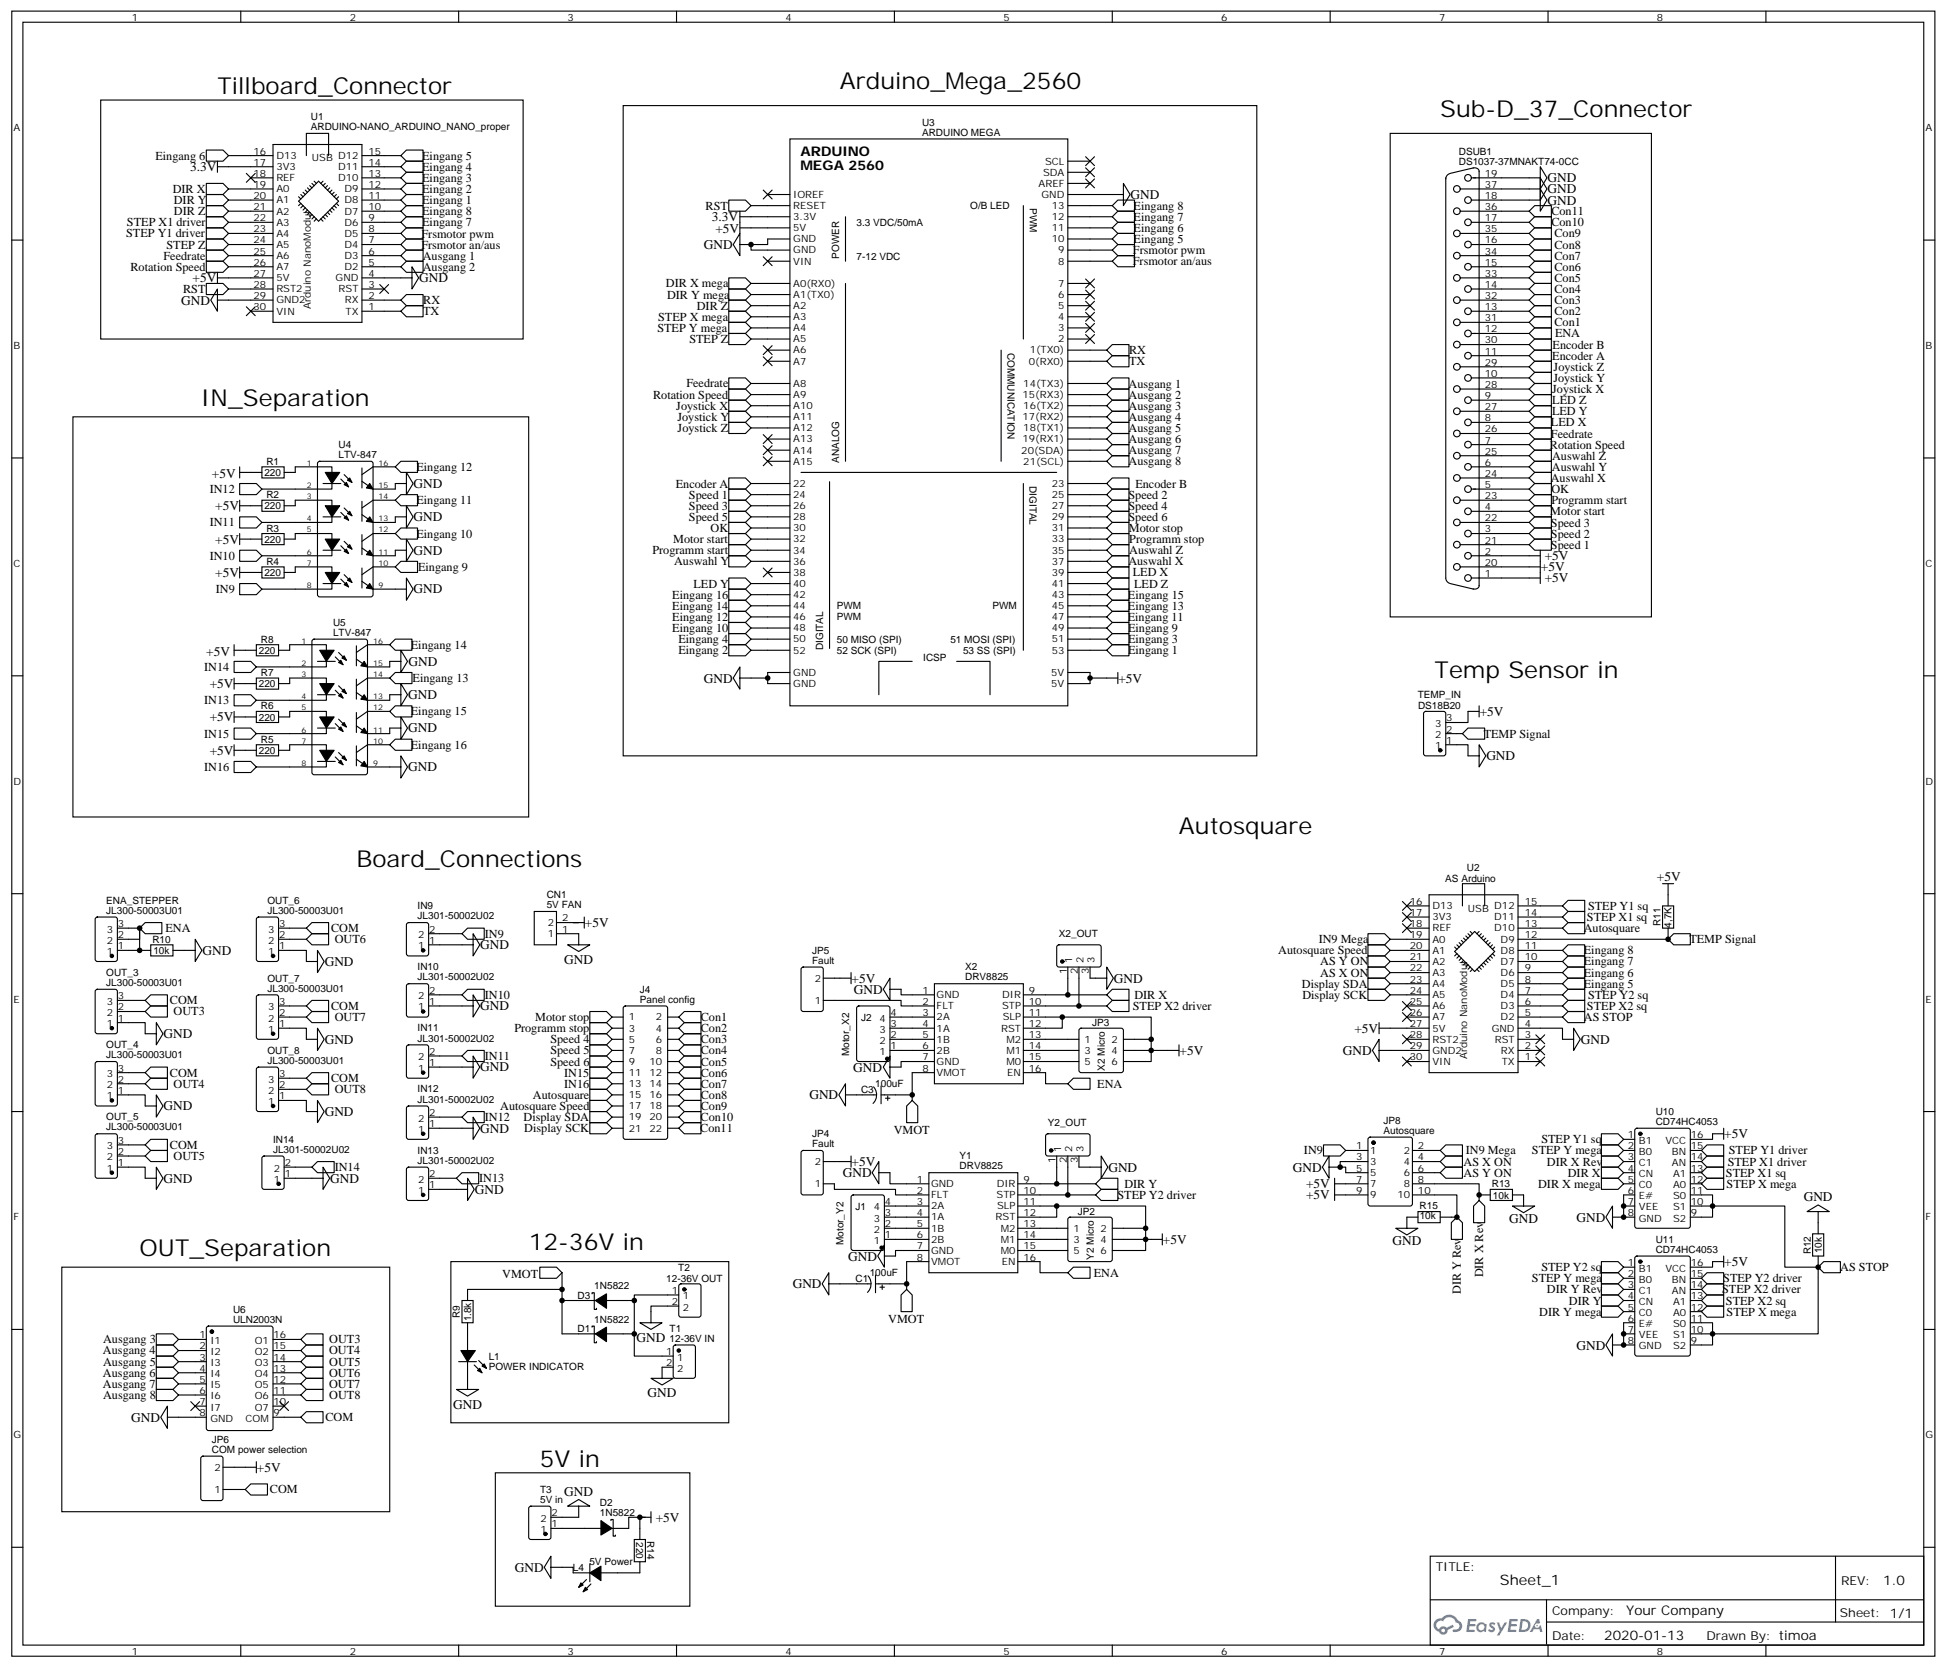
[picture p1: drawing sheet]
<svg xmlns="http://www.w3.org/2000/svg" width="618mm" height="529mm" viewBox="0 0 618 529" stroke-linecap="round" stroke-linejoin="round" font-family="sans-serif">
<defs><g id="words">
<g font-size="7.4">
<text x="69" y="30">Tillboard_Connector</text>
<text x="266.6" y="28.2">Arduino_Mega_2560</text>
<text x="457.1" y="37">Sub-D_37_Connector</text>
<text x="63.7" y="128.8">IN_Separation</text>
<text x="455.3" y="215.2">Temp Sensor in</text>
<text x="374.2" y="264.6">Autosquare</text>
<text x="113.1" y="275.2">Board_Connections</text>
<text x="44.3" y="398.6">OUT_Separation</text>
<text x="167.8" y="396.9">12-36V in</text>
<text x="171.3" y="465.7">5V in</text>
</g>
<text font-size="4.6" x="476" y="502.9">Sheet_1</text>
<g font-size="4.2">
<text x="254" y="49.6">ARDUINO</text>
<text x="254" y="53.9">MEGA 2560</text>
<text x="60.3" y="54.3">3.3V</text>
<text x="491.1" y="57.9">GND</text>
<text x="358.8" y="63.2">GND</text>
<text x="491.1" y="64.9">GND</text>
<text x="491.1" y="61.4">GND</text>
<text x="225.9" y="70.3">3.3V</text>
<text x="227" y="73.8">+5V</text>
<text x="223.4" y="79.1">GND</text>
<text x="61.1" y="89.6">+5V</text>
<text x="133" y="89.6">GND</text>
<text x="57.5" y="96.7">GND</text>
<text x="67.2" y="151.7">+5V</text>
<text x="131.3" y="154.8">GND</text>
<text x="68.3" y="162">+5V</text>
<text x="131.3" y="165.4">GND</text>
<text x="68.3" y="172.5">+5V</text>
<text x="131.3" y="176">GND</text>
<text x="490.2" y="177.8">+5V</text>
<text x="68.3" y="183.1">+5V</text>
<text x="489" y="181.4">+5V</text>
<text x="490.2" y="184.9">+5V</text>
<text x="131.3" y="188.4">GND</text>
<text x="65.5" y="208.1">+5V</text>
<text x="129.7" y="211.3">GND</text>
<text x="66.6" y="218.4">+5V</text>
<text x="129.5" y="221.9">GND</text>
<text x="223.4" y="216.7">GND</text>
<text x="354.9" y="216.7">+5V</text>
<text x="469.6" y="227.3">+5V</text>
<text x="66.6" y="229">+5V</text>
<text x="129.5" y="232.5">GND</text>
<text x="66.6" y="239.6">+5V</text>
<text x="129.5" y="244.8">GND</text>
<text x="471.7" y="241.3">GND</text>
<text x="525.9" y="279.8">+5V</text>
<text x="185.6" y="294.3">+5V</text>
<text x="64.2" y="303.1">GND</text>
<text x="152.4" y="301.2">GND</text>
<text x="179.1" y="305.9">GND</text>
<text x="103" y="306.5">GND</text>
<text x="270.3" y="311.9">+5V</text>
<text x="353.5" y="311.9">GND</text>
<text x="271" y="315.4">GND</text>
<text x="152.4" y="320.7">GND</text>
<text x="51.9" y="329.5">GND</text>
<text x="429.8" y="327.7">+5V</text>
<text x="103" y="331.2">GND</text>
<text x="374.3" y="334.8">+5V</text>
<text x="426.2" y="334.8">GND</text>
<text x="501.7" y="331.3">GND</text>
<text x="152.4" y="340.1">GND</text>
<text x="270.8" y="340.1">GND</text>
<text x="51.9" y="352.4">GND</text>
<text x="256.9" y="348.9">GND</text>
<text x="103" y="354.2">GND</text>
<text x="152.4" y="359.5">GND</text>
<text x="547.2" y="361.3">+5V</text>
<text x="270.3" y="370.1">+5V</text>
<text x="351.8" y="371.8">GND</text>
<text x="410.3" y="371.9">GND</text>
<text x="51.9" y="375.3">GND</text>
<text x="104.8" y="375.4">GND</text>
<text x="267.4" y="373.6">GND</text>
<text x="414.5" y="377.1">+5V</text>
<text x="150.7" y="378.9">GND</text>
<text x="414.5" y="380.7">+5V</text>
<text x="572.4" y="381.3">GND</text>
<text x="478.9" y="388.1">GND</text>
<text x="500.3" y="387.7">GND</text>
<text x="369" y="394.8">+5V</text>
<text x="441.9" y="395.1">GND</text>
<text x="269.2" y="400.1">GND</text>
<text x="547.2" y="401.9">+5V</text>
<text x="251.6" y="408.9">GND</text>
<text x="202" y="425.9">GND</text>
<text x="500.3" y="428.3">GND</text>
<text x="205.5" y="443.5">GND</text>
<text x="143.8" y="447">GND</text>
<text x="41.7" y="451.2">GND</text>
<text x="81.5" y="467.1">+5V</text>
<text x="179.1" y="474.8">GND</text>
<text x="208.1" y="483">+5V</text>
<text x="163.4" y="498.9">GND</text>
<text x="597.7" y="503.1">1.0</text>
<text x="516.1" y="512.7">Your Company</text>
<text x="509.1" y="520.5">2020-01-13</text>
</g>
<g font-size="3.9">
<text x="49.3" y="50.7">Eingang 6</text>
<text x="134" y="50.7">Eingang 5</text>
<text x="134" y="57.7">Eingang 3</text>
<text x="134" y="54.2">Eingang 4</text>
<text x="54.8" y="61.3">DIR X</text>
<text x="55.2" y="64.8">DIR Y</text>
<text x="134" y="64.8">Eingang 1</text>
<text x="134" y="61.3">Eingang 2</text>
<text x="40.3" y="71.9">STEP X1 driver</text>
<text x="55.2" y="68.3">DIR Z</text>
<text x="134" y="71.9">Eingang 7</text>
<text x="134" y="68.3">Eingang 8</text>
<text x="223.9" y="66.6">RST</text>
<text x="359.8" y="66.5">Eingang 8</text>
<text x="359.8" y="70.1">Eingang 7</text>
<text x="492.3" y="71.8">Con10</text>
<text x="492.3" y="68.3">Con11</text>
<text x="40" y="75.3">STEP Y1 driver</text>
<text x="133.8" y="75.4">Frsmotor pwm</text>
<text x="359.8" y="77.1">Eingang 5</text>
<text x="359.8" y="73.6">Eingang 6</text>
<text x="493.3" y="75.3">Con9</text>
<text x="51.9" y="82.4">Feedrate</text>
<text x="52.8" y="78.9">STEP Z</text>
<text x="133.7" y="78.9">Frsmotor an/aus</text>
<text x="134.2" y="82.4">Ausgang 1</text>
<text x="359.6" y="80.6">Frsmotor pwm</text>
<text x="493.3" y="82.4">Con7</text>
<text x="493.3" y="78.9">Con8</text>
<text x="41.4" y="86">Rotation Speed</text>
<text x="134.2" y="86">Ausgang 2</text>
<text x="359.5" y="84.2">Frsmotor an/aus</text>
<text x="493.3" y="89.5">Con5</text>
<text x="493.3" y="85.9">Con6</text>
<text x="58.1" y="93">RST</text>
<text x="211.4" y="91.2">DIR X mega</text>
<text x="211.7" y="94.7">DIR Y mega</text>
<text x="493.3" y="93">Con4</text>
<text x="134.3" y="100.1">TX</text>
<text x="134.3" y="96.6">RX</text>
<text x="208.9" y="101.8">STEP X mega</text>
<text x="221.1" y="98.3">DIR Z</text>
<text x="493.3" y="100">Con2</text>
<text x="493.3" y="96.5">Con3</text>
<text x="208.6" y="105.3">STEP Y mega</text>
<text x="493.3" y="103.6">Con1</text>
<text x="493.5" y="107.1">ENA</text>
<text x="218.8" y="108.8">STEP Z</text>
<text x="358.3" y="112.4">RX</text>
<text x="492.7" y="110.6">Encoder B</text>
<text x="358.3" y="116">TX</text>
<text x="492.6" y="114.1">Encoder A</text>
<text x="493" y="117.7">Joystick Z</text>
<text x="217.8" y="123">Feedrate</text>
<text x="358.2" y="123">Ausgang 1</text>
<text x="492.6" y="124.7">Joystick X</text>
<text x="493" y="121.2">Joystick Y</text>
<text x="207.3" y="126.5">Rotation Speed</text>
<text x="214.6" y="130">Joystick X</text>
<text x="358.2" y="126.5">Ausgang 2</text>
<text x="358.2" y="130.1">Ausgang 3</text>
<text x="492.5" y="131.8">LED Y</text>
<text x="492.6" y="128.3">LED Z</text>
<text x="215" y="133.6">Joystick Y</text>
<text x="215" y="137.1">Joystick Z</text>
<text x="358.2" y="133.6">Ausgang 4</text>
<text x="358.2" y="137.1">Ausgang 5</text>
<text x="492.2" y="135.3">LED X</text>
<text x="358.2" y="140.7">Ausgang 6</text>
<text x="491.9" y="142.4">Rotation Speed</text>
<text x="492.2" y="138.9">Feedrate</text>
<text x="132.1" y="149.4">Eingang 12</text>
<text x="358.2" y="144.2">Ausgang 7</text>
<text x="358.2" y="147.7">Ausgang 8</text>
<text x="492.5" y="149.4">Auswahl Y</text>
<text x="492.6" y="145.9">Auswahl Z</text>
<text x="214.5" y="154.7">Encoder A</text>
<text x="360.3" y="154.8">Encoder B</text>
<text x="492.2" y="153">Auswahl X</text>
<text x="66.6" y="156.5">IN12</text>
<text x="132.1" y="160">Eingang 11</text>
<text x="218.6" y="158.3">Speed 1</text>
<text x="218.6" y="161.8">Speed 3</text>
<text x="358.1" y="158.2">Speed 2</text>
<text x="358.1" y="161.8">Speed 4</text>
<text x="492.3" y="160">Programm start</text>
<text x="492.4" y="156.5">OK</text>
<text x="66.6" y="167.1">IN11</text>
<text x="218.6" y="165.4">Speed 5</text>
<text x="358.1" y="165.3">Speed 6</text>
<text x="492" y="163.5">Motor start</text>
<text x="492.2" y="167.1">Speed 3</text>
<text x="132.1" y="170.6">Eingang 10</text>
<text x="213.7" y="172.4">Motor start</text>
<text x="225.5" y="168.8">OK</text>
<text x="358.3" y="168.8">Motor stop</text>
<text x="358.4" y="172.4">Programm stop</text>
<text x="492.2" y="170.6">Speed 2</text>
<text x="66.6" y="177.6">IN10</text>
<text x="207" y="175.9">Programm start</text>
<text x="213.9" y="179.4">Auswahl Y</text>
<text x="358.1" y="179.4">Auswahl X</text>
<text x="358.4" y="175.9">Auswahl Z</text>
<text x="492.2" y="174.2">Speed 1</text>
<text x="132.7" y="181.2">Eingang 9</text>
<text x="359.5" y="182.9">LED X</text>
<text x="68.5" y="188.2">IN9</text>
<text x="213.3" y="190">Eingang 16</text>
<text x="220.1" y="186.5">LED Y</text>
<text x="358" y="190">Eingang 15</text>
<text x="359.9" y="186.5">LED Z</text>
<text x="213.3" y="197.1">Eingang 12</text>
<text x="213.3" y="193.5">Eingang 14</text>
<text x="357.9" y="197">Eingang 11</text>
<text x="358" y="193.5">Eingang 13</text>
<text x="213.3" y="200.6">Eingang 10</text>
<text x="358" y="200.6">Eingang 9</text>
<text x="130.4" y="205.9">Eingang 14</text>
<text x="215.3" y="207.6">Eingang 2</text>
<text x="215.3" y="204.1">Eingang 4</text>
<text x="358" y="207.6">Eingang 1</text>
<text x="358" y="204.1">Eingang 3</text>
<text x="64.8" y="212.9">IN14</text>
<text x="130.9" y="216.5">Eingang 13</text>
<text x="64.8" y="223.5">IN13</text>
<text x="130.4" y="227">Eingang 15</text>
<text x="64.8" y="234.1">IN15</text>
<text x="130.4" y="237.6">Eingang 16</text>
<text x="470.9" y="234.1">TEMP Signal</text>
<text x="64.8" y="244.7">IN16</text>
<text x="503.6" y="292.3">STEP X1 sq</text>
<text x="504" y="288.8">STEP Y1 sq</text>
<text x="52.5" y="295.8">ENA</text>
<text x="105.1" y="295.8">COM</text>
<text x="106.2" y="299.3">OUT6</text>
<text x="153.9" y="297.6">IN9</text>
<text x="418.5" y="299.4">IN9 Mega</text>
<text x="502.6" y="295.8">Autosquare</text>
<text x="536.1" y="299.4">TEMP Signal</text>
<text x="405.7" y="302.9">Autosquare Speed</text>
<text x="502.6" y="302.9">Eingang 8</text>
<text x="419" y="306.4">AS Y ON</text>
<text x="419" y="309.9">AS X ON</text>
<text x="502.6" y="309.9">Eingang 6</text>
<text x="502.6" y="306.4">Eingang 7</text>
<text x="153.9" y="317">IN10</text>
<text x="360" y="317">DIR X</text>
<text x="413.2" y="313.5">Display SDA</text>
<text x="413.3" y="317">Display SCK</text>
<text x="502.6" y="313.5">Eingang 5</text>
<text x="504" y="317">STEP Y2 sq</text>
<text x="53.9" y="318.8">COM</text>
<text x="55.1" y="322.3">OUT3</text>
<text x="105.1" y="320.5">COM</text>
<text x="359.5" y="320.6">STEP X2 driver</text>
<text x="503.6" y="320.5">STEP X2 sq</text>
<text x="106.2" y="324">OUT7</text>
<text x="163.2" y="327.6">Programm stop</text>
<text x="169.9" y="324.1">Motor stop</text>
<text x="222.4" y="324.1">Con1</text>
<text x="222.4" y="327.6">Con2</text>
<text x="502.7" y="324.1">AS STOP</text>
<text x="174.7" y="331.1">Speed 4</text>
<text x="174.7" y="334.6">Speed 5</text>
<text x="222.4" y="334.6">Con4</text>
<text x="222.4" y="331.1">Con3</text>
<text x="53.9" y="341.7">COM</text>
<text x="153.9" y="336.4">IN11</text>
<text x="174.7" y="338.2">Speed 6</text>
<text x="179.1" y="341.7">IN15</text>
<text x="222.4" y="341.7">Con6</text>
<text x="222.4" y="338.2">Con5</text>
<text x="55.1" y="345.2">OUT4</text>
<text x="105.1" y="343.5">COM</text>
<text x="106.2" y="347">OUT8</text>
<text x="179.1" y="345.2">IN16</text>
<text x="222.4" y="345.2">Con7</text>
<text x="348.2" y="345.2">ENA</text>
<text x="158.7" y="352.3">Autosquare Speed</text>
<text x="169.1" y="348.8">Autosquare</text>
<text x="222.4" y="348.8">Con8</text>
<text x="222.4" y="352.3">Con9</text>
<text x="153.9" y="355.8">IN12</text>
<text x="166.1" y="355.8">Display SDA</text>
<text x="166.4" y="359.3">Display SCK</text>
<text x="222.2" y="359.3">Con11</text>
<text x="222.4" y="355.8">Con10</text>
<text x="283.6" y="359.9">VMOT</text>
<text x="53.9" y="364.6">COM</text>
<text x="489.2" y="362.9">STEP Y1 sq</text>
<text x="55.1" y="368.1">OUT5</text>
<text x="106.2" y="371.7">IN14</text>
<text x="413.8" y="366.4">IN9</text>
<text x="464.5" y="370">AS X ON</text>
<text x="465.2" y="366.4">IN9 Mega</text>
<text x="486.2" y="366.4">STEP Y mega</text>
<text x="490.9" y="369.9">DIR X Rev</text>
<text x="548.3" y="369.9">STEP X1 driver</text>
<text x="548.6" y="366.4">STEP Y1 driver</text>
<text x="152.1" y="375.2">IN13</text>
<text x="356.8" y="377">DIR Y</text>
<text x="464.5" y="373.5">AS Y ON</text>
<text x="488.1" y="377">DIR X mega</text>
<text x="497.5" y="373.5">DIR X</text>
<text x="547.7" y="373.5">STEP X1 sq</text>
<text x="548" y="377">STEP X mega</text>
<text x="354.6" y="380.5">STEP Y2 driver</text>
<text x="159.4" y="405.7">VMOT</text>
<text x="347.1" y="405.2">ENA</text>
<text x="470.7" y="405.4" transform="rotate(-90 470.7 405.4)">DIR X Rev</text>
<text x="486.2" y="407">STEP Y mega</text>
<text x="489.2" y="403.4">STEP Y2 sq</text>
<text x="546.9" y="407">STEP Y2 driver</text>
<text x="584" y="403.5">AS STOP</text>
<text x="463.6" y="410.7" transform="rotate(-90 463.6 410.7)">DIR Y Rev</text>
<text x="490.9" y="410.5">DIR Y Rev</text>
<text x="546.5" y="410.5">STEP X2 driver</text>
<text x="281.9" y="419.8">VMOT</text>
<text x="488.5" y="417.6">DIR Y mega</text>
<text x="497.9" y="414">DIR Y</text>
<text x="547.7" y="414">STEP X2 sq</text>
<text x="547.9" y="417.6">STEP X mega</text>
<text x="32.7" y="429.9">Ausgang 4</text>
<text x="32.7" y="426.3">Ausgang 3</text>
<text x="104.5" y="429.9">OUT4</text>
<text x="104.5" y="426.3">OUT3</text>
<text x="32.7" y="436.9">Ausgang 6</text>
<text x="32.7" y="433.4">Ausgang 5</text>
<text x="104.5" y="436.9">OUT6</text>
<text x="104.5" y="433.4">OUT5</text>
<text x="32.7" y="440.4">Ausgang 7</text>
<text x="32.7" y="444">Ausgang 8</text>
<text x="104.5" y="440.4">OUT7</text>
<text x="104.5" y="444">OUT8</text>
<text x="103.3" y="451">COM</text>
<text x="85.7" y="474">COM</text>
<text x="455.6" y="498.5">TITLE:</text>
<text x="584.3" y="503.1">REV:</text>
<text x="492.6" y="512.7">Company:</text>
<text x="583.9" y="513.3">Sheet: 1/1</text>
<text x="492.6" y="520.3">Date:</text>
<text x="541.6" y="520.4">Drawn By: timoa</text>
</g>
<g font-size="3.2">
<text x="41.8" y="6.5">1</text>
<text x="111" y="6.5">2</text>
<text x="180.1" y="6.5">3</text>
<text x="249.3" y="6.5">4</text>
<text x="318.4" y="6.5">5</text>
<text x="387.6" y="6.5">6</text>
<text x="456.7" y="6.5">7</text>
<text x="525.9" y="6.5">8</text>
<text x="4.3" y="41.6">A</text>
<text x="98.7" y="41.3">ARDUINO-NANO_ARDUINO_NANO_proper</text>
<text x="98.7" y="38.2">U1</text>
<text x="292.6" y="40">U3</text>
<text x="611" y="41.6">A</text>
<text x="292.6" y="43">ARDUINO MEGA</text>
<text x="80.5" y="49">16</text>
<text x="80.5" y="52.6">17</text>
<text x="87.7" y="50.4">D13</text>
<text x="87.7" y="54">3V3</text>
<text x="99" y="51.2">USB D12</text>
<text x="107.3" y="54">D11</text>
<text x="117" y="52.6">14</text>
<text x="117" y="49">15</text>
<text x="331.7" y="52.2">SCL</text>
<text x="463" y="52.2">DS1037-37MNAKT74-0CC</text>
<text x="463" y="49">DSUB1</text>
<text x="80.5" y="56.1">18</text>
<text x="80.5" y="59.6">19</text>
<text x="87.7" y="57.5">REF</text>
<text x="107.3" y="57.5">D10</text>
<text x="117" y="59.6">12</text>
<text x="117" y="56.1">13</text>
<text x="329.6" y="59.3">AREF</text>
<text x="331" y="55.7">SDA</text>
<text x="471.2" y="56.1">19</text>
<text x="471.2" y="59.6">37</text>
<text x="80.5" y="63.1">20</text>
<text x="87.7" y="61">A0</text>
<text x="87.7" y="64.6">A1</text>
<text x="109.3" y="64.6">D8</text>
<text x="109.3" y="61">D9</text>
<text x="117" y="63.1">11</text>
<text x="251.7" y="62.8">IOREF</text>
<text x="330.5" y="62.8">GND</text>
<text x="471.2" y="63.1">18</text>
<text x="80.5" y="66.7">21</text>
<text x="80.5" y="70.2">22</text>
<text x="87.7" y="68.1">A2</text>
<text x="87.7" y="71.6">A3</text>
<text x="109.3" y="71.6">D6</text>
<text x="109.3" y="68.1">D7</text>
<text x="117" y="70.2">9</text>
<text x="117" y="66.7">10</text>
<text x="251.7" y="66.3">RESET</text>
<text x="251.7" y="69.9">3.3V</text>
<text x="271.9" y="71.8">3.3 VDC/50mA</text>
<text x="307.9" y="66.4">O/B LED</text>
<text x="326.8" y="66.1" transform="rotate(90 326.8 66.1)">PWM</text>
<text x="333.8" y="69.9">12</text>
<text x="333.8" y="66.3">13</text>
<text x="471.2" y="70.2">17</text>
<text x="471.2" y="66.7">36</text>
<text x="80.5" y="73.7">23</text>
<text x="80.5" y="77.3">24</text>
<text x="87.7" y="75.1">A4</text>
<text x="109.3" y="75.1">D5</text>
<text x="117" y="77.3">7</text>
<text x="117" y="73.7">8</text>
<text x="251.7" y="73.4">5V</text>
<text x="251.7" y="76.9">GND</text>
<text x="333.8" y="76.9">10</text>
<text x="333.8" y="73.4">11</text>
<text x="471.2" y="77.3">16</text>
<text x="471.2" y="73.7">35</text>
<text x="80.5" y="80.8">25</text>
<text x="87.7" y="78.7">A5</text>
<text x="87.7" y="82.2">A6</text>
<text x="109.3" y="82.2">D3</text>
<text x="109.3" y="78.7">D4</text>
<text x="117" y="80.8">6</text>
<text x="251.7" y="80.4">GND</text>
<text x="251.7" y="84">VIN</text>
<text x="266.3" y="82.1" transform="rotate(-90 266.3 82.1)">POWER</text>
<text x="271.9" y="82.4">7-12 VDC</text>
<text x="335.8" y="84">8</text>
<text x="335.8" y="80.4">9</text>
<text x="471.2" y="80.8">34</text>
<text x="80.5" y="87.8">27</text>
<text x="80.5" y="84.3">26</text>
<text x="87.7" y="89.3">5V</text>
<text x="87.7" y="85.7">A7</text>
<text x="106.5" y="89.3">GND</text>
<text x="109.3" y="85.7">D2</text>
<text x="117" y="84.3">5</text>
<text x="117" y="87.8">4</text>
<text x="471.2" y="84.3">15</text>
<text x="471.2" y="87.8">33</text>
<text x="80.5" y="94.9">29</text>
<text x="80.5" y="91.4">28</text>
<text x="87.7" y="92.8">RST2</text>
<text x="107.5" y="92.8">RST</text>
<text x="117" y="91.4">3</text>
<text x="117" y="94.9">2</text>
<text x="251.7" y="91">A0(RX0)</text>
<text x="251.7" y="94.5">A1(TX0)</text>
<text x="335.8" y="94.5">6</text>
<text x="335.8" y="91">7</text>
<text x="471.2" y="91.4">14</text>
<text x="471.2" y="94.9">32</text>
<text x="80.5" y="98.4">30</text>
<text x="87.7" y="96.3">GND2</text>
<text x="87.7" y="99.8">VIN</text>
<text x="98.7" y="98.1" transform="rotate(-90 98.7 98.1)">Arduino NanoModul</text>
<text x="109.4" y="96.3">RX</text>
<text x="109.7" y="99.8">TX</text>
<text x="117" y="98.4">1</text>
<text x="251.7" y="98.1">A2</text>
<text x="251.7" y="101.6">A3</text>
<text x="335.8" y="101.6">4</text>
<text x="335.8" y="98.1">5</text>
<text x="471.2" y="98.4">13</text>
<text x="471.2" y="102">31</text>
<text x="251.7" y="105.1">A4</text>
<text x="335.8" y="105.1">3</text>
<text x="471.2" y="105.5">12</text>
<text x="4.3" y="110.8">B</text>
<text x="251.7" y="108.7">A5</text>
<text x="251.7" y="112.2">A6</text>
<text x="319.7" y="111.9" transform="rotate(90 319.7 111.9)">COMMUNICATION</text>
<text x="326.8" y="112.2">1(TX0)</text>
<text x="335.8" y="108.7">2</text>
<text x="471.2" y="112.5">11</text>
<text x="471.2" y="109">30</text>
<text x="611" y="110.8">B</text>
<text x="251.7" y="115.7">A7</text>
<text x="326.5" y="115.7">0(RX0)</text>
<text x="471.2" y="119.6">10</text>
<text x="471.2" y="116.1">29</text>
<text x="251.7" y="122.8">A8</text>
<text x="324.8" y="122.8">14(TX3)</text>
<text x="471.2" y="123.1">28</text>
<text x="251.7" y="126.3">A9</text>
<text x="251.7" y="129.8">A10</text>
<text x="324.5" y="126.3">15(RX3)</text>
<text x="324.8" y="129.8">16(TX2)</text>
<text x="471.2" y="126.6">9</text>
<text x="471.2" y="130.2">27</text>
<text x="251.7" y="133.4">A11</text>
<text x="251.7" y="136.9">A12</text>
<text x="324.5" y="133.4">17(RX2)</text>
<text x="324.8" y="136.9">18(TX1)</text>
<text x="471.2" y="133.7">8</text>
<text x="471.2" y="137.2">26</text>
<text x="107.5" y="142.1">U4</text>
<text x="251.7" y="140.4">A13</text>
<text x="251.7" y="143.9">A14</text>
<text x="324.1" y="143.9">20(SDA)</text>
<text x="324.5" y="140.4">19(RX1)</text>
<text x="471.2" y="140.8">7</text>
<text x="84.5" y="147.5">R1</text>
<text x="107.5" y="145.3">LTV-847</text>
<text x="251.7" y="147.5">A15</text>
<text x="266.3" y="146.8" transform="rotate(-90 266.3 146.8)">ANALOG</text>
<text x="324.8" y="147.5">21(SCL)</text>
<text x="471.2" y="147.8">6</text>
<text x="471.2" y="144.3">25</text>
<text x="83.9" y="151.1">220</text>
<text x="251.7" y="154.5">22</text>
<text x="326.8" y="154.2" transform="rotate(90 326.8 154.2)">DIGITAL</text>
<text x="333.8" y="154.5">23</text>
<text x="471.2" y="154.9">5</text>
<text x="471.2" y="151.3">24</text>
<text x="83.9" y="161.7">220</text>
<text x="84.5" y="158.1">R2</text>
<text x="251.7" y="158">24</text>
<text x="251.7" y="161.6">26</text>
<text x="333.8" y="158">25</text>
<text x="333.8" y="161.6">27</text>
<text x="471.2" y="161.9">4</text>
<text x="471.2" y="158.4">23</text>
<text x="251.7" y="165.1">28</text>
<text x="333.8" y="165.1">29</text>
<text x="471.2" y="165.5">22</text>
<text x="83.9" y="172.2">220</text>
<text x="84.5" y="168.7">R3</text>
<text x="251.7" y="168.6">30</text>
<text x="251.7" y="172.2">32</text>
<text x="333.8" y="168.6">31</text>
<text x="333.8" y="172.2">33</text>
<text x="471.2" y="169">3</text>
<text x="471.2" y="172.5">21</text>
<text x="4.3" y="179.9">C</text>
<text x="84.5" y="179.3">R4</text>
<text x="251.7" y="175.7">34</text>
<text x="251.7" y="179.2">36</text>
<text x="333.8" y="175.7">35</text>
<text x="333.8" y="179.2">37</text>
<text x="471.2" y="176">2</text>
<text x="471.2" y="179.6">20</text>
<text x="611" y="179.9">C</text>
<text x="83.9" y="182.8">220</text>
<text x="251.7" y="182.7">38</text>
<text x="333.8" y="182.7">39</text>
<text x="471.2" y="183.1">1</text>
<text x="251.7" y="186.3">40</text>
<text x="251.7" y="189.8">42</text>
<text x="333.8" y="186.3">41</text>
<text x="333.8" y="189.8">43</text>
<text x="251.7" y="193.3">44</text>
<text x="251.7" y="196.9">46</text>
<text x="265.6" y="193.4">PWM</text>
<text x="265.6" y="196.9">PWM</text>
<text x="315" y="193.4">PWM</text>
<text x="333.8" y="193.3">45</text>
<text x="333.8" y="196.9">47</text>
<text x="82.8" y="204">R8</text>
<text x="105.7" y="201.8">LTV-847</text>
<text x="105.7" y="198.6">U5</text>
<text x="251.7" y="200.4">48</text>
<text x="251.7" y="203.9">50</text>
<text x="265.6" y="204">50 MISO (SPI)</text>
<text x="301.6" y="204">51 MOSI (SPI)</text>
<text x="333.8" y="203.9">51</text>
<text x="333.8" y="200.4">49</text>
<text x="82.1" y="207.5">220</text>
<text x="251.7" y="207.4">52</text>
<text x="261.3" y="206.4" transform="rotate(-90 261.3 206.4)">DIGITAL</text>
<text x="265.6" y="207.5">52 SCK (SPI)</text>
<text x="293" y="209.9">ICSP</text>
<text x="305.6" y="207.5">53 SS (SPI)</text>
<text x="333.8" y="207.4">53</text>
<text x="82.8" y="214.6">R7</text>
<text x="251.7" y="214.5">GND</text>
<text x="333.6" y="214.5">5V</text>
<text x="82.1" y="218.1">220</text>
<text x="251.7" y="218">GND</text>
<text x="333.6" y="218">5V</text>
<text x="449.9" y="221.6">TEMP_IN</text>
<text x="82.8" y="225.2">R6</text>
<text x="450" y="225.1">DS18B20</text>
<text x="82.1" y="228.7">220</text>
<text x="455.5" y="230.7">3</text>
<text x="459" y="232.5">2</text>
<text x="459" y="229">3</text>
<text x="82.1" y="239.3">220</text>
<text x="82.8" y="235.7">R5</text>
<text x="455.5" y="237.8">1</text>
<text x="455.5" y="234.2">2</text>
<text x="459" y="236">1</text>
<text x="4.3" y="249.1">D</text>
<text x="611" y="249.1">D</text>
<text x="458.7" y="279.8">AS Arduino</text>
<text x="465.5" y="276.3">U2</text>
<text x="33.7" y="286.8">ENA_STEPPER</text>
<text x="84.9" y="286.8">OUT_6</text>
<text x="173.5" y="285.1">CN1</text>
<text x="447.4" y="287.2">16</text>
<text x="483.9" y="287.2">15</text>
<text x="33.7" y="290">JL300-50003U01</text>
<text x="84.9" y="290">JL300-50003U01</text>
<text x="132.5" y="291.7">JL301-50002U02</text>
<text x="132.5" y="288.5">IN9</text>
<text x="173.5" y="288.2">5V FAN</text>
<text x="173.9" y="293.9">2</text>
<text x="178.4" y="292.5">2</text>
<text x="447.4" y="290.7">17</text>
<text x="454.6" y="288.6">D13</text>
<text x="454.6" y="292.1">3V3</text>
<text x="465.9" y="289.3">USB D12</text>
<text x="474.2" y="292.1">D11</text>
<text x="483.9" y="290.7">14</text>
<text x="527" y="293.9" transform="rotate(-90 527 293.9)">R11</text>
<text x="33.9" y="299.5">2</text>
<text x="33.9" y="296">3</text>
<text x="37.4" y="297.7">2</text>
<text x="37.4" y="294.2">3</text>
<text x="48.3" y="299.3">R10</text>
<text x="85.1" y="299.5">2</text>
<text x="85.1" y="296">3</text>
<text x="88.6" y="297.7">2</text>
<text x="88.6" y="294.2">3</text>
<text x="132.7" y="297.7">2</text>
<text x="136.2" y="299.5">1</text>
<text x="136.2" y="296">2</text>
<text x="173.9" y="297.4">1</text>
<text x="178.4" y="296">1</text>
<text x="336" y="297.5">X2_OUT</text>
<text x="447.4" y="294.2">18</text>
<text x="447.4" y="297.7">19</text>
<text x="454.6" y="295.6">REF</text>
<text x="454.6" y="299.2">A0</text>
<text x="474.2" y="295.6">D10</text>
<text x="476.2" y="299.2">D9</text>
<text x="483.9" y="297.7">12</text>
<text x="483.9" y="294.2">13</text>
<text x="530.5" y="294.5" transform="rotate(-90 530.5 294.5)">4,7K</text>
<text x="33.9" y="303">1</text>
<text x="37.4" y="301.3">1</text>
<text x="48.7" y="302.8">10k</text>
<text x="85.1" y="303">1</text>
<text x="88.6" y="301.3">1</text>
<text x="132.7" y="301.3">1</text>
<text x="257.8" y="305.9">Fault</text>
<text x="257.8" y="302.7">JP5</text>
<text x="340.3" y="305.6" transform="rotate(-90 340.3 305.6)">1</text>
<text x="343.8" y="305.6" transform="rotate(-90 343.8 305.6)">2</text>
<text x="347.3" y="305.6" transform="rotate(-90 347.3 305.6)">3</text>
<text x="447.4" y="301.3">20</text>
<text x="447.4" y="304.8">21</text>
<text x="454.6" y="302.7">A1</text>
<text x="476.2" y="302.7">D8</text>
<text x="483.9" y="304.8">10</text>
<text x="483.9" y="301.3">11</text>
<text x="33.7" y="309.7">OUT_3</text>
<text x="84.9" y="311.5">OUT_7</text>
<text x="132.5" y="311.1">JL301-50002U02</text>
<text x="132.5" y="307.9">IN10</text>
<text x="258.5" y="311.5">2</text>
<text x="306.3" y="311.1">DRV8825</text>
<text x="306.3" y="307.9">X2</text>
<text x="338.5" y="309.1" transform="rotate(-90 338.5 309.1)">1</text>
<text x="342.1" y="309.1" transform="rotate(-90 342.1 309.1)">2</text>
<text x="345.6" y="309.1" transform="rotate(-90 345.6 309.1)">3</text>
<text x="447.4" y="308.3">22</text>
<text x="447.4" y="311.9">23</text>
<text x="454.6" y="306.2">A2</text>
<text x="454.6" y="309.7">A3</text>
<text x="476.2" y="309.7">D6</text>
<text x="476.2" y="306.2">D7</text>
<text x="483.9" y="311.9">8</text>
<text x="483.9" y="308.3">9</text>
<text x="33.7" y="312.9">JL300-50003U01</text>
<text x="37.4" y="317.1">3</text>
<text x="84.9" y="314.7">JL300-50003U01</text>
<text x="132.7" y="317.1">2</text>
<text x="136.2" y="315.4">2</text>
<text x="203.1" y="315">J4</text>
<text x="292.8" y="315.4">1</text>
<text x="297.3" y="316.8">GND</text>
<text x="318.1" y="316.8">DIR</text>
<text x="326.5" y="315.4">9</text>
<text x="447.4" y="315.4">24</text>
<text x="454.6" y="313.3">A4</text>
<text x="454.6" y="316.8">A5</text>
<text x="476.2" y="316.8">D4</text>
<text x="476.2" y="313.3">D5</text>
<text x="483.9" y="315.4">7</text>
<text x="4.3" y="318.2">E</text>
<text x="33.9" y="322.4">2</text>
<text x="33.9" y="318.9">3</text>
<text x="37.4" y="320.7">2</text>
<text x="85.1" y="320.7">3</text>
<text x="88.6" y="322.4">2</text>
<text x="88.6" y="318.9">3</text>
<text x="132.7" y="320.7">1</text>
<text x="136.2" y="318.9">1</text>
<text x="199.5" y="323.9">1</text>
<text x="203.1" y="318.2">Panel config</text>
<text x="208.1" y="323.9">2</text>
<text x="258.5" y="318.6">1</text>
<text x="273.3" y="323.9">J2</text>
<text x="282.6" y="322.4">4</text>
<text x="292.8" y="318.9">2</text>
<text x="292.8" y="322.4">3</text>
<text x="297.3" y="320.3">FLT</text>
<text x="297.3" y="323.9">2A</text>
<text x="318" y="320.3">STP</text>
<text x="318.2" y="323.9">SLP</text>
<text x="326.5" y="318.9">10</text>
<text x="326.5" y="322.4">11</text>
<text x="447.4" y="318.9">25</text>
<text x="447.4" y="322.4">26</text>
<text x="454.6" y="320.3">A6</text>
<text x="454.6" y="323.9">A7</text>
<text x="476.2" y="323.9">D2</text>
<text x="476.2" y="320.3">D3</text>
<text x="483.9" y="322.4">5</text>
<text x="483.9" y="318.9">6</text>
<text x="611" y="318.2">E</text>
<text x="33.9" y="326">1</text>
<text x="37.4" y="324.2">1</text>
<text x="85.1" y="327.7">1</text>
<text x="85.1" y="324.2">2</text>
<text x="88.6" y="326">1</text>
<text x="132.5" y="327.3">IN11</text>
<text x="199.5" y="327.4">3</text>
<text x="208.1" y="327.4">4</text>
<text x="279.1" y="327.7">3</text>
<text x="279.1" y="324.2">4</text>
<text x="282.6" y="329.5">2</text>
<text x="282.6" y="326">3</text>
<text x="292.8" y="326">4</text>
<text x="292.8" y="329.5">5</text>
<text x="297.3" y="327.4">1A</text>
<text x="317.7" y="327.4">RST</text>
<text x="326.5" y="326">12</text>
<text x="326.5" y="329.5">13</text>
<text x="346.6" y="325.7">JP3</text>
<text x="447.4" y="326">27</text>
<text x="447.4" y="329.5">28</text>
<text x="454.6" y="327.4">5V</text>
<text x="473.4" y="327.4">GND</text>
<text x="483.9" y="326">4</text>
<text x="483.9" y="329.5">3</text>
<text x="33.7" y="335.8">JL300-50003U01</text>
<text x="33.7" y="332.7">OUT_4</text>
<text x="84.9" y="334.4">OUT_8</text>
<text x="132.5" y="330.6">JL301-50002U02</text>
<text x="136.2" y="334.8">2</text>
<text x="199.5" y="330.9">5</text>
<text x="199.5" y="334.4">7</text>
<text x="208.1" y="330.9">6</text>
<text x="208.1" y="334.4">8</text>
<text x="269.5" y="335.2" transform="rotate(-90 269.5 335.2)">Motor_X2</text>
<text x="279.1" y="334.8">1</text>
<text x="279.1" y="331.3">2</text>
<text x="282.6" y="333">1</text>
<text x="292.8" y="333">6</text>
<text x="297.3" y="330.9">1B</text>
<text x="297.3" y="334.4">2B</text>
<text x="319.4" y="330.9">M2</text>
<text x="319.4" y="334.4">M1</text>
<text x="326.5" y="333">14</text>
<text x="344.2" y="330.9">1</text>
<text x="344.2" y="334.4">3</text>
<text x="352.7" y="330.9">2</text>
<text x="352.7" y="334.4">4</text>
<text x="447.4" y="333">29</text>
<text x="454.6" y="334.4">GND2</text>
<text x="454.6" y="330.9">RST2</text>
<text x="474.4" y="330.9">RST</text>
<text x="476.3" y="334.4">RX</text>
<text x="483.9" y="333">2</text>
<text x="33.9" y="341.8">3</text>
<text x="37.4" y="340.1">3</text>
<text x="84.9" y="337.6">JL300-50003U01</text>
<text x="88.6" y="341.8">3</text>
<text x="132.7" y="340.1">1</text>
<text x="132.7" y="336.6">2</text>
<text x="136.2" y="338.3">1</text>
<text x="199.5" y="338">9</text>
<text x="199.5" y="341.5">11</text>
<text x="206.1" y="338">10</text>
<text x="206.1" y="341.5">12</text>
<text x="292.8" y="336.6">7</text>
<text x="292.8" y="340.1">8</text>
<text x="297.3" y="338">GND</text>
<text x="297.3" y="341.5">VMOT</text>
<text x="319.4" y="338">M0</text>
<text x="319.7" y="341.5">EN</text>
<text x="326.5" y="336.6">15</text>
<text x="326.5" y="340.1">16</text>
<text x="344.2" y="338">5</text>
<text x="350.6" y="339.8" transform="rotate(-90 350.6 339.8)">X2 Micro</text>
<text x="352.7" y="338">6</text>
<text x="447.4" y="336.6">30</text>
<text x="454.6" y="338">VIN</text>
<text x="465.6" y="336.2" transform="rotate(-90 465.6 336.2)">Arduino NanoModul</text>
<text x="476.6" y="338">TX</text>
<text x="483.9" y="336.6">1</text>
<text x="33.9" y="345.4">2</text>
<text x="37.4" y="347.1">1</text>
<text x="37.4" y="343.6">2</text>
<text x="85.1" y="347.1">2</text>
<text x="85.1" y="343.6">3</text>
<text x="88.6" y="345.4">2</text>
<text x="132.5" y="346.7">IN12</text>
<text x="199.5" y="345">13</text>
<text x="206.1" y="345">14</text>
<text x="273.3" y="346.9">C3</text>
<text x="277.8" y="345.1">100uF</text>
<text x="33.9" y="348.9">1</text>
<text x="85.1" y="350.7">1</text>
<text x="88.6" y="348.9">1</text>
<text x="132.5" y="350">JL301-50002U02</text>
<text x="199.5" y="348.5">15</text>
<text x="199.5" y="352.1">17</text>
<text x="206.1" y="348.5">16</text>
<text x="206.1" y="352.1">18</text>
<text x="525.4" y="353.8">U10</text>
<text x="33.7" y="358.8">JL300-50003U01</text>
<text x="33.7" y="355.6">OUT_5</text>
<text x="132.7" y="359.5">1</text>
<text x="132.7" y="356">2</text>
<text x="136.2" y="357.7">1</text>
<text x="136.2" y="354.2">2</text>
<text x="199.5" y="355.6">19</text>
<text x="199.5" y="359.1">21</text>
<text x="206.1" y="355.6">20</text>
<text x="206.1" y="359.1">22</text>
<text x="332.5" y="357.5">Y2_OUT</text>
<text x="439.1" y="359.8">Autosquare</text>
<text x="439.1" y="356.7">JP8</text>
<text x="525.4" y="357">CD74HC4053</text>
<text x="33.9" y="364.8">3</text>
<text x="37.4" y="363">3</text>
<text x="86.7" y="365.8">JL301-50002U02</text>
<text x="86.7" y="362.6">IN14</text>
<text x="257.8" y="364.1">Fault</text>
<text x="257.8" y="360.9">JP4</text>
<text x="336.8" y="365.6" transform="rotate(-90 336.8 365.6)">1</text>
<text x="340.3" y="365.6" transform="rotate(-90 340.3 365.6)">2</text>
<text x="343.8" y="365.6" transform="rotate(-90 343.8 365.6)">3</text>
<text x="430.3" y="364.8">1</text>
<text x="450" y="364.8">2</text>
<text x="516.6" y="361.2">1</text>
<text x="516.6" y="364.8">2</text>
<text x="520.1" y="363">B1</text>
<text x="528.5" y="363">VCC</text>
<text x="536.6" y="364.8">15</text>
<text x="536.6" y="361.2">16</text>
<text x="33.9" y="371.8">1</text>
<text x="33.9" y="368.3">2</text>
<text x="37.4" y="370.1">1</text>
<text x="37.4" y="366.5">2</text>
<text x="86.9" y="371.8">2</text>
<text x="90.3" y="370.1">2</text>
<text x="132.5" y="369.4">JL301-50002U02</text>
<text x="132.5" y="366.1">IN13</text>
<text x="258.5" y="369.7">2</text>
<text x="304.5" y="371.1">DRV8825</text>
<text x="304.5" y="367.9">Y1</text>
<text x="335" y="369.1" transform="rotate(-90 335 369.1)">1</text>
<text x="338.5" y="369.1" transform="rotate(-90 338.5 369.1)">2</text>
<text x="342.1" y="369.1" transform="rotate(-90 342.1 369.1)">3</text>
<text x="430.3" y="368.3">3</text>
<text x="430.3" y="371.8">5</text>
<text x="434.8" y="366.2">1</text>
<text x="434.8" y="369.7">3</text>
<text x="445.5" y="366.2">2</text>
<text x="445.5" y="369.7">4</text>
<text x="450" y="368.3">4</text>
<text x="450" y="371.8">6</text>
<text x="516.6" y="368.3">3</text>
<text x="516.6" y="371.8">4</text>
<text x="520.1" y="366.5">B0</text>
<text x="520.1" y="370.1">C1</text>
<text x="530.6" y="366.5">BN</text>
<text x="530.6" y="370.1">AN</text>
<text x="536.6" y="371.8">13</text>
<text x="536.6" y="368.3">14</text>
<text x="86.9" y="375.4">1</text>
<text x="90.3" y="373.6">1</text>
<text x="132.7" y="375.4">2</text>
<text x="136.2" y="377.1">1</text>
<text x="136.2" y="373.6">2</text>
<text x="258.5" y="376.8">1</text>
<text x="291" y="375.4">1</text>
<text x="295.5" y="376.8">GND</text>
<text x="316.3" y="376.8">DIR</text>
<text x="324.8" y="375.4">9</text>
<text x="430.3" y="375.4">7</text>
<text x="434.8" y="373.2">5</text>
<text x="434.8" y="376.8">7</text>
<text x="445.5" y="373.2">6</text>
<text x="445.5" y="376.8">8</text>
<text x="450" y="375.4">8</text>
<text x="473.4" y="376.9">R13</text>
<text x="516.6" y="375.4">5</text>
<text x="520.1" y="373.6">CN</text>
<text x="520.1" y="377.1">C0</text>
<text x="530.9" y="377.1">A0</text>
<text x="530.9" y="373.6">A1</text>
<text x="536.6" y="375.4">12</text>
<text x="132.7" y="378.9">1</text>
<text x="271.5" y="383.9">J1</text>
<text x="280.8" y="382.4">4</text>
<text x="291" y="378.9">2</text>
<text x="291" y="382.4">3</text>
<text x="295.5" y="380.3">FLT</text>
<text x="295.5" y="383.8">2A</text>
<text x="316.3" y="380.3">STP</text>
<text x="316.4" y="383.8">SLP</text>
<text x="324.8" y="378.9">10</text>
<text x="324.8" y="382.4">11</text>
<text x="430.3" y="378.9">9</text>
<text x="434.8" y="380.3">9</text>
<text x="443.5" y="380.3">10</text>
<text x="450" y="378.9">10</text>
<text x="450.5" y="383.9">R15</text>
<text x="473.8" y="380.4">10k</text>
<text x="516.6" y="378.9">6</text>
<text x="516.6" y="382.4">7</text>
<text x="520.1" y="380.6">E#</text>
<text x="530.9" y="380.6">S0</text>
<text x="536.6" y="382.4">10</text>
<text x="536.6" y="378.9">11</text>
<text x="4.3" y="387.3">F</text>
<text x="277.3" y="387.7">3</text>
<text x="277.3" y="384.2">4</text>
<text x="280.8" y="389.5">2</text>
<text x="280.8" y="385.9">3</text>
<text x="291" y="385.9">4</text>
<text x="291" y="389.5">5</text>
<text x="295.5" y="387.3">1A</text>
<text x="316" y="387.3">RST</text>
<text x="324.8" y="385.9">12</text>
<text x="324.8" y="389.5">13</text>
<text x="342.1" y="385.7">JP2</text>
<text x="450.6" y="387">10k</text>
<text x="516.6" y="385.9">8</text>
<text x="520.1" y="384.2">VEE</text>
<text x="520.1" y="387.7">GND</text>
<text x="530.9" y="387.7">S2</text>
<text x="530.9" y="384.2">S1</text>
<text x="536.6" y="385.9">9</text>
<text x="611" y="387.3">F</text>
<text x="267.7" y="395.2" transform="rotate(-90 267.7 395.2)">Motor_Y2</text>
<text x="277.3" y="394.8">1</text>
<text x="277.3" y="391.2">2</text>
<text x="280.8" y="393">1</text>
<text x="291" y="393">6</text>
<text x="295.5" y="390.9">1B</text>
<text x="295.5" y="394.4">2B</text>
<text x="317.6" y="390.9">M2</text>
<text x="317.6" y="394.4">M1</text>
<text x="324.8" y="393">14</text>
<text x="340.6" y="390.9">1</text>
<text x="340.6" y="394.4">3</text>
<text x="349.2" y="390.9">2</text>
<text x="349.2" y="394.4">4</text>
<text x="525.4" y="394.4">U11</text>
<text x="291" y="396.5">7</text>
<text x="291" y="400">8</text>
<text x="295.5" y="397.9">GND</text>
<text x="295.5" y="401.5">VMOT</text>
<text x="317.6" y="397.9">M0</text>
<text x="317.9" y="401.5">EN</text>
<text x="324.8" y="396.5">15</text>
<text x="324.8" y="400">16</text>
<text x="340.6" y="397.9">5</text>
<text x="347.1" y="399.8" transform="rotate(-90 347.1 399.8)">Y2 Micro</text>
<text x="349.2" y="397.9">6</text>
<text x="516.6" y="401.8">1</text>
<text x="525.4" y="397.6">CD74HC4053</text>
<text x="536.6" y="401.8">16</text>
<text x="574.6" y="398.1" transform="rotate(-90 574.6 398.1)">R12</text>
<text x="578.2" y="397.8" transform="rotate(-90 578.2 397.8)">10k</text>
<text x="211.5" y="406.8">12-36V OUT</text>
<text x="215.3" y="403.3">T2</text>
<text x="271.5" y="406.8">C1</text>
<text x="276" y="405.1">100uF</text>
<text x="516.6" y="405.3">2</text>
<text x="520.1" y="403.6">B1</text>
<text x="520.1" y="407.1">B0</text>
<text x="528.5" y="403.6">VCC</text>
<text x="530.6" y="407.1">BN</text>
<text x="536.6" y="405.3">15</text>
<text x="183.3" y="412.1">D3</text>
<text x="188.6" y="409.2">1N5822</text>
<text x="213.2" y="410.6">1</text>
<text x="216.7" y="412.4">1</text>
<text x="516.6" y="408.9">3</text>
<text x="516.6" y="412.4">4</text>
<text x="520.1" y="410.6">C1</text>
<text x="530.6" y="410.6">AN</text>
<text x="536.6" y="412.4">13</text>
<text x="536.6" y="408.9">14</text>
<text x="74" y="419.8">ULN2003N</text>
<text x="74" y="416.6">U6</text>
<text x="146" y="418.4" transform="rotate(-90 146 418.4)">R9</text>
<text x="149.5" y="419.4" transform="rotate(-90 149.5 419.4)">1.8k</text>
<text x="188.6" y="419.8">1N5822</text>
<text x="213.2" y="414.2">2</text>
<text x="216.7" y="415.9">2</text>
<text x="516.6" y="415.9">5</text>
<text x="516.6" y="419.5">6</text>
<text x="520.1" y="414.2">CN</text>
<text x="520.1" y="417.7">C0</text>
<text x="530.9" y="417.7">A0</text>
<text x="530.9" y="414.2">A1</text>
<text x="536.6" y="419.5">11</text>
<text x="536.6" y="415.9">12</text>
<text x="63.3" y="424.7">1</text>
<text x="86.8" y="424.7">16</text>
<text x="183.3" y="422.7">D1</text>
<text x="212.5" y="425.8">12-36V IN</text>
<text x="212.5" y="422.7">T1</text>
<text x="516.6" y="423">7</text>
<text x="520.1" y="421.2">E#</text>
<text x="520.1" y="424.7">VEE</text>
<text x="530.9" y="424.7">S1</text>
<text x="530.9" y="421.2">S0</text>
<text x="536.6" y="423">10</text>
<text x="63.3" y="431.8">3</text>
<text x="63.3" y="428.3">2</text>
<text x="66.8" y="430">I2</text>
<text x="66.8" y="426.5">I1</text>
<text x="80.8" y="426.5">O1</text>
<text x="80.8" y="430">O2</text>
<text x="86.8" y="428.3">15</text>
<text x="86.8" y="431.8">14</text>
<text x="155.1" y="431.5">L1</text>
<text x="211.4" y="430">1</text>
<text x="214.9" y="431.8">1</text>
<text x="516.6" y="426.5">8</text>
<text x="520.1" y="428.3">GND</text>
<text x="530.9" y="428.3">S2</text>
<text x="536.6" y="426.5">9</text>
<text x="63.3" y="435.3">4</text>
<text x="66.8" y="437.1">I4</text>
<text x="66.8" y="433.6">I3</text>
<text x="80.8" y="433.6">O3</text>
<text x="80.8" y="437.1">O4</text>
<text x="86.8" y="435.3">13</text>
<text x="155.1" y="434.7">POWER INDICATOR</text>
<text x="211.4" y="433.6">2</text>
<text x="214.9" y="435.3">2</text>
<text x="63.3" y="442.4">6</text>
<text x="63.3" y="438.9">5</text>
<text x="66.8" y="440.6">I5</text>
<text x="80.8" y="440.6">O5</text>
<text x="86.8" y="438.9">12</text>
<text x="86.8" y="442.4">11</text>
<text x="63.3" y="449.4">8</text>
<text x="63.3" y="445.9">7</text>
<text x="66.8" y="447.7">I7</text>
<text x="66.8" y="444.1">I6</text>
<text x="80.8" y="444.1">O6</text>
<text x="80.8" y="447.7">O7</text>
<text x="86.8" y="445.9">10</text>
<text x="86.8" y="449.4">9</text>
<text x="66.8" y="451.2">GND</text>
<text x="77.9" y="451.2">COM</text>
<text x="4.3" y="456.5">G</text>
<text x="67.3" y="461.1">COM power selection</text>
<text x="67.3" y="458">JP6</text>
<text x="611" y="456.5">G</text>
<text x="68" y="466.7">2</text>
<text x="68" y="473.8">1</text>
<text x="171.4" y="473.8">T3</text>
<text x="171.4" y="477">5V in</text>
<text x="190.4" y="478">D2</text>
<text x="171.5" y="483">2</text>
<text x="175" y="484.7">1</text>
<text x="175" y="481.2">2</text>
<text x="190.4" y="481.2">1N5822</text>
<text x="171.5" y="486.5">1</text>
<text x="201.9" y="489.4" transform="rotate(90 201.9 489.4)">220</text>
<text x="205.4" y="489.1" transform="rotate(90 205.4 489.1)">R14</text>
<text x="187.1" y="496.8">5V Power</text>
<text x="181.8" y="498.6">L4</text>
<text x="41.8" y="525.1">1</text>
<text x="111" y="525.1">2</text>
<text x="180.1" y="525.1">3</text>
<text x="249.3" y="525.1">4</text>
<text x="318.4" y="525.1">5</text>
<text x="387.6" y="525.1">6</text>
<text x="456.7" y="525.1">7</text>
<text x="525.9" y="525.1">8</text>
</g>
<g font-size="2.5">
<text x="97.4" y="147.8">1</text>
<text x="120.2" y="147.8">16</text>
<text x="97.4" y="154.9">2</text>
<text x="120.2" y="154.9">15</text>
<text x="97.4" y="158.4">3</text>
<text x="120.2" y="158.4">14</text>
<text x="97.4" y="165.5">4</text>
<text x="120.2" y="165.5">13</text>
<text x="97.4" y="169">5</text>
<text x="120.2" y="169">12</text>
<text x="97.4" y="176">6</text>
<text x="97.4" y="179.6">7</text>
<text x="120.2" y="176">11</text>
<text x="120.2" y="179.6">10</text>
<text x="97.4" y="186.6">8</text>
<text x="120.2" y="186.6">9</text>
<text x="95.7" y="204.3">1</text>
<text x="118.4" y="204.3">16</text>
<text x="95.7" y="211.3">2</text>
<text x="95.7" y="214.8">3</text>
<text x="118.4" y="211.3">15</text>
<text x="118.4" y="214.8">14</text>
<text x="95.7" y="221.9">4</text>
<text x="118.4" y="221.9">13</text>
<text x="95.7" y="225.4">5</text>
<text x="118.4" y="225.4">12</text>
<text x="95.7" y="232.5">6</text>
<text x="118.4" y="232.5">11</text>
<text x="95.7" y="236">7</text>
<text x="118.4" y="236">10</text>
<text x="95.7" y="243.1">8</text>
<text x="118.4" y="243.1">9</text>
</g>
</g></defs>
<g fill="none" stroke="#000" stroke-width=".35">
<path d="M3.7 3.5h610.3v522.1h-610.3zM7.3 7.1h603.2v515h-603.2zM76.4 3.5v3.6M145.6 3.5v3.6M214.7 3.5v3.6M283.8 3.5v3.6M353 3.5v3.6M422.1 3.5v3.6M491.3 3.5v3.6M560.4 3.5v3.6M3.7 76.2h3.6M610.5 76.2h3.5"/>
<path d="M3.7 145.3h3.6M610.5 145.3h3.5M3.7 214.5h3.6M610.5 214.5h3.5M3.7 283.6h3.6M610.5 283.6h3.5M3.7 352.8h3.6M610.5 352.8h3.5M3.7 421.9h3.6M610.5 421.9h3.5M3.7 491.1h3.6M453.9 493.9h156.6v28.2h-156.6z"/>
<path d="M582.5 493.9v20.9M610.5 491.1h3.5M453.9 507.7h156.5M490.8 514.8h119.6M490.8 507.7v14.1M76.4 522.1v3.5M145.6 522.1v3.5M214.7 522.1v3.5M283.8 522.1v3.5M353 522.1v3.5M422.1 522.1v3.5M491.3 522.1v3.5"/>
<path d="M560.4 522.1v3.5"/>
</g>
<g fill="#5487ff">
<path d="M472.9 515.1a1.22 1.22 0 0 1 1.7 .2l-.4 .6a.47 .47 0 0 0-.3-.4 .47 .47 0 0 0-.5 .2l.1 .2a1.14 1.14 0 0 1 .8 1.8 1.14 1.14 0 0 1-1.9 0l-.2-.2 .5-.6 .7 .4a.29 .29 0 0 0 .3-.2 .29 .29 0 0 0-.3-.3 1.04 1.04 0 0 1-.5-1.7z"/>
<path d="M465.9 513.8h2.3l.4 .2-.2 .5-1.8 .1-.1 .8h1.5l.3 .4-.4 .3h-1.5l-.2 1.1 1.7 .1 .2 .3-.2 .3-2.6 .1z"/>
<path d="M479 513.8l2.7 .2-.1 .5-1.9 .1-.1 .8h1.5l.4 .4-.4 .3h-1.6l-.1 1.1 1.7 .1 .2 .3-.2 .3-2.7 .1z"/>
<path d="M487.8 513.8h.7l.3 1.3-.6 .3a.69 .69 0 0 0-1 .3 .69 .69 0 0 0 .4 .9 .69 .69 0 0 0 .9-.6l.5-.2 .6 2.2h-.8l-.3-.9h-1.7l-.5 .9h-.9z"/>
<path d="M475 514.9h.8l.6 1.8 1.1-1.8h.8l-2.5 4.2h-.8l.9-1.5z"/>
<path d="M482.6 513.8l-.6 4.2h1.3a2.11 2.11 0 0 0 2.5-2.1 2.11 2.11 0 0 0-2.6-2.1zM483.3 514.6a1.43 1.43 0 0 1 1.6 1.6 1.43 1.43 0 0 1-2 1z"/>
<path d="M468.9 515.4a1.54 1.54 0 0 0-.1 2.2 1.54 1.54 0 0 0 2.1 .1l.7 .3 .2-2.3-.5-.3a1.49 1.49 0 0 0-2.4 0zM469.1 516.4a.95 .95 0 0 1 1.9 0 .95 .95 0 0 1-1.9 0z"/>
<path d="M455.6 514.2a2.18 2.18 0 0 0 1.1 3.7 1.44 1.44 0 0 0 1.6 .9 1.44 1.44 0 0 0 1.1-1.5l2.1-1-.5-.7-1.9 1a1.47 1.47 0 0 0-2.4 .4 1.39 1.39 0 0 1-.7-1.9 1.39 1.39 0 0 1 2-.5 2.12 2.12 0 0 1 2.2-1.3 2.12 2.12 0 0 1 1.8 1.7 1.14 1.14 0 0 1 1.1 1.4 1.14 1.14 0 0 1-1.6 .7 .43 .43 0 0 0-.5 .4 .43 .43 0 0 0 .4 .5 1.98 1.98 0 0 0 2.5-1.3 1.98 1.98 0 0 0-1.3-2.5 3.1 3.1 0 0 0-5.2-.7l-.9 .1zM457.5 517.5a.55 .55 0 0 1 1.1 0 .55 .55 0 0 1-1.1 0z"/>
<circle cx="487.8" cy="515.9" r=".26"/>
</g>
<g fill="none" stroke="#000" stroke-width=".35">
<path d="M32 31.8h134v75.8h-134zM197.8 33.5h201.1v206.4h-201.1zM65.5 58.2h5.3l1.7 1.8-1.7 1.7h-5.3zM65.5 47.6h5.3l1.7 1.8-1.7 1.8h-5.3zM69 51.2v3.5M69 52.9h17.6M72.5 49.4h14.1M72.5 60h14.1M78.2 55l2.8 2.9M79.6 56.4h7M81 55l-2.8 2.9M86.6 45.9h28.3v56.4h-28.3z"/>
<path d="M97.2 49.4v-7.1h7.1v7.1M97.6 59.6l.7 .7M98.3 58.9l.7 .7M99 58.2l.7 .7M99.7 57.5l.7 .7M102.5 57.5l-.7 .7M103.2 58.2l-.7 .7M103.9 58.9l-.7 .7M104.6 59.6l-.7 .7M114.9 49.4h12.3M114.9 52.9h12.3M114.9 56.4h12.3"/>
<path d="M114.9 60h12.3M127.2 60l1.8-1.8h5.3v3.5h-5.3zM127.2 56.4l1.8-1.7h5.3v3.5h-5.3zM127.2 52.9l1.8-1.7h5.3v3.5h-5.3zM127.2 49.4l1.8-1.8h5.3v3.6h-5.3zM250.7 44.1h88.2v179.9h-88.2zM338.9 58.2h7M338.9 54.7h7M338.9 51.2h7M344.5 56.8l2.8 2.8M344.5 53.3l2.8 2.8M344.5 49.7l2.8 2.9"/>
<path d="M347.3 56.8l-2.8 2.8M347.3 53.3l-2.8 2.8M347.3 49.7l-2.8 2.9M356.5 58.2l2.1 3.5-2.1 3.6zM441.2 42.3h82.9v153.5h-82.9zM458.8 56.4v127l.3 .9 1 .8M460.1 55.1l-1 .8-.3 .9M463.4 60h25.4M466.9 56.4h21.9M467.5 53.3a1.41 1.41 0 0 1 1.9 1.2M467.6 53.3l-7.4 1.7M469.4 54.3v131.6"/>
<path d="M488.8 52.9l2.1 3.5-2.1 3.6zM488.8 60l2.1 3.5-2.1 3.5zM488.8 56.4l2.1 3.6-2.1 3.5zM65.5 61.7h5.3l1.7 1.8-1.7 1.8h-5.3zM65.5 65.3h5.3l1.7 1.7-1.7 1.8h-5.3zM65.5 68.8h5.3l1.7 1.8-1.7 1.7h-5.3zM65.5 72.3h5.3l1.7 1.8-1.7 1.7h-5.3zM65.5 75.8h5.3l1.7 1.8-1.7 1.8h-5.3zM65.5 79.4h5.3l1.7 1.7-1.7 1.8h-5.3zM72.5 67h14.1M72.5 70.6h14.1M72.5 74.1h14.1"/>
<path d="M72.5 77.6h14.1M72.5 63.5h14.1M94.8 63.9l6.3-6.4 6.4 6.4-6.4 6.3zM94.8 62.4l.7 .7M95.5 64.6l-.7 .7M95.5 61.7l.7 .7M96.2 65.3l-.7 .7M96.2 61l.7 .7M96.9 66l-.7 .7M96.9 60.3l.7 .7M97.6 66.7l-.7 .7M98.3 67.4l-.7 .7"/>
<path d="M99 68.1l-.7 .7M99.7 68.8l-.7 .7M100.4 69.5l-.7 .7M101.8 69.5l.7 .7M102.5 68.8l.7 .7M103.2 68.1l.7 .7M103.9 67.4l.7 .7M104.6 66.7l.7 .7M105.3 60.3l-.7 .7M105.3 66l.7 .7M106 61l-.7 .7M106 65.3l.8 .7"/>
<path d="M106.8 61.7l-.8 .7M106.8 64.6l.7 .7M107.5 62.4l-.7 .7M114.9 67h12.3M114.9 70.6h12.3M114.9 74.1h12.3M114.9 77.6h12.3M114.9 63.5h12.3M129 79.4h5.3v3.5h-5.3l-1.8-1.8zM129 75.8h5.3v3.6h-5.3l-1.8-1.8zM129 72.3h5.3v3.5h-5.3l-1.8-1.7zM129 61.7h5.3v3.6h-5.3l-1.8-1.8z"/>
<path d="M129 68.8h5.3v3.5h-5.3l-1.8-1.7zM129 65.3h5.3v3.5h-5.3l-1.8-1.8zM231.3 63.5h5.3l1.7 1.8-1.7 1.7h-5.3zM234.8 74.1v7l-2.1-3.5zM234.8 77.6h3.5M234.8 72.3h15.9M234.8 67v7.1M234.8 68.8h15.9M238.3 65.3h12.4M242.2 60.3l2.8 2.8M243.6 61.7h7.1M245 60.3l-2.8 2.8"/>
<path d="M250.7 75.8h-7.1v1.8h-5.3v1.8h12.4M268.3 68.8v14.1M324.8 65.3v42.3M338.9 72.3h14.1M338.9 68.8h14.1M338.9 61.7h17.6M338.9 65.3h14.1M338.9 75.8h14.1M338.9 79.4h14.1M353 65.3l1.8-1.8h5.2v3.5h-5.2zM353 68.8l1.8-1.8h5.2v3.6h-5.2zM353 75.8l1.8-1.7h5.2v3.5h-5.2z"/>
<path d="M353 79.4l1.8-1.8h5.2v3.5h-5.2zM353 72.3l1.8-1.7h5.2v3.5h-5.2zM463.4 67h21.9M463.4 74.1h21.9M466.9 70.6h18.4M466.9 77.6h18.4M466.9 63.5h21.9M485.3 70.6l1.7-1.8h5.3v3.5h-5.3zM485.3 67l1.7-1.7h5.3v3.5h-5.3zM487 75.8h5.3v3.6h-5.3l-1.7-1.8zM487 72.3h5.3v3.5h-5.3l-1.7-1.7zM65.5 90h5.3l1.7 1.7-1.7 1.8h-5.3z"/>
<path d="M65.5 82.9h5.3l1.7 1.8-1.7 1.7h-5.3zM69 91.7v7.1l-2.1-3.6zM69 88.2h17.6M69 86.4v3.6M69 95.2h17.6M72.5 81.1h14.1M72.5 84.7h14.1M72.5 91.7h14.1M78.2 97.4l2.8 2.8M79.6 98.8h7M81 97.4l-2.8 2.8M114.9 88.2h15.8"/>
<path d="M114.9 95.2h12.3M114.9 81.1h12.3M114.9 84.7h12.3M114.9 91.7h7M114.9 98.8h12.3M120.5 90.3l2.8 2.8M123.3 90.3l-2.8 2.8M127.2 84.7l1.8-1.8h5.3v3.5h-5.3zM127.2 95.2l1.8-1.7h5.3v3.5h-5.3zM129 97h5.3v3.5h-5.3l-1.8-1.7zM130.7 84.7l2.2 3.5-2.2 3.5zM231.3 88.2h5.3l1.7 1.8-1.7 1.7h-5.3z"/>
<path d="M231.3 91.7h5.3l1.7 1.8-1.7 1.7h-5.3zM231.3 95.2h5.3l1.7 1.8-1.7 1.8h-5.3zM231.3 98.8h5.3l1.7 1.7-1.7 1.8h-5.3zM238.3 97h12.4M238.3 93.5h12.4M238.3 90h12.4M242.2 81.5l2.8 2.8M243.6 82.9h7.1M245 81.5l-2.8 2.8M268.3 90v56.4M338.9 82.9h14.1M338.9 97h7"/>
<path d="M338.9 93.5h7M338.9 90h7M344.5 99.1l2.8 2.9M344.5 95.6l2.8 2.8M344.5 92.1l2.8 2.8M344.5 88.5l2.8 2.9M347.3 99.1l-2.8 2.9M347.3 95.6l-2.8 2.8M347.3 92.1l-2.8 2.8M347.3 88.5l-2.8 2.9M353 82.9l1.8-1.8h5.2v3.6h-5.2zM463.4 88.2h21.9"/>
<path d="M463.4 95.2h21.9M463.4 81.1h21.9M466.9 84.7h18.4M466.9 91.7h18.4M466.9 98.8h18.4M485.3 98.8l1.7-1.8h5.3v3.5h-5.3zM485.3 95.2l1.7-1.7h5.3v3.5h-5.3zM485.3 91.7l1.7-1.7h5.3v3.5h-5.3zM485.3 88.2l1.7-1.8h5.3v3.6h-5.3zM485.3 84.7l1.7-1.8h5.3v3.5h-5.3zM485.3 81.1l1.7-1.7h5.3v3.5h-5.3zM231.3 105.8h5.3l1.7 1.8-1.7 1.8h-5.3z"/>
<path d="M231.3 119.9h5.3l1.7 1.8-1.7 1.8h-5.3zM231.3 102.3h5.3l1.7 1.8-1.7 1.7h-5.3zM238.3 107.6h12.4M238.3 104.1h12.4M238.3 100.5h12.4M242.2 113.2l2.8 2.9M242.2 109.7l2.8 2.8M243.6 111.1h7.1M243.6 114.7h7.1M245 113.2l-2.8 2.9M245 109.7l-2.8 2.8M317.7 111.1v35.3"/>
<path d="M338.9 111.1h12.3M338.9 114.7h12.3M338.9 107.6h7M338.9 104.1h7M338.9 100.5h7M344.5 106.2l2.8 2.8M344.5 102.7l2.8 2.8M347.3 106.2l-2.8 2.8M347.3 102.7l-2.8 2.8M351.2 111.1l1.8-1.7h5.3v3.5h-5.3zM353 112.9h5.3v3.5h-5.3l-1.8-1.7zM353 119.9h5.3v3.6h-5.3l-1.8-1.8z"/>
<path d="M463.4 102.3h21.9M463.4 116.4h21.9M463.4 109.4h21.9M466.9 119.9h18.4M466.9 112.9h18.4M466.9 105.8h18.4M485.3 119.9l1.7-1.7h5.3v3.5h-5.3zM485.3 116.4l1.7-1.7h5.3v3.5h-5.3zM485.3 112.9l1.7-1.8h5.3v3.6h-5.3zM485.3 102.3l1.7-1.8h5.3v3.6h-5.3zM487 104.1h5.3v3.5h-5.3l-1.7-1.8zM487 107.6h5.3v3.5h-5.3l-1.7-1.7z"/>
<path d="M23.1 132.3h144.7v127h-144.7zM231.3 123.5h5.3l1.7 1.7-1.7 1.8h-5.3zM231.3 127h5.3l1.7 1.8-1.7 1.7h-5.3zM231.3 130.5h5.3l1.7 1.8-1.7 1.8h-5.3zM231.3 134.1h5.3l1.7 1.7-1.7 1.8h-5.3zM238.3 121.7h12.4M238.3 125.2h12.4M238.3 128.8h12.4M238.3 132.3h12.4M238.3 135.8h12.4M242.2 137.9l2.8 2.9M243.6 139.3h7.1"/>
<path d="M245 137.9l-2.8 2.9M338.9 121.7h12.3M338.9 125.2h12.3M338.9 128.8h12.3M338.9 132.3h12.3M338.9 135.8h12.3M338.9 139.3h12.3M351.2 132.3l1.8-1.8h5.3v3.6h-5.3zM351.2 135.8l1.8-1.7h5.3v3.5h-5.3zM351.2 139.3l1.8-1.7h5.3v3.5h-5.3zM353 123.5h5.3v3.5h-5.3l-1.8-1.8zM353 127h5.3v3.5h-5.3l-1.8-1.7z"/>
<path d="M463.4 137.6h21.9M463.4 130.5h21.9M463.4 123.5h21.9M466.9 134.1h18.4M466.9 127h18.4M485.3 123.5l1.7-1.8h5.3v3.5h-5.3zM485.3 134.1l1.7-1.8h5.3v3.5h-5.3zM485.3 130.5l1.7-1.7h5.3v3.5h-5.3zM485.3 127l1.7-1.8h5.3v3.6h-5.3zM487 135.8h5.3v3.5h-5.3l-1.7-1.7zM487 139.3h5.3v3.6h-5.3l-1.7-1.8zM76.1 153.5h5.3l1.7 1.7-1.7 1.8h-5.3z"/>
<path d="M76.1 149.9h7M76.1 148.2v3.5M76.1 158.8v3.5M83.1 148.2h7.1v3.5h-7.1zM83.1 158.8h7.1v3.5h-7.1zM90.2 149.9h3.5v-1.7h11.6v7h-22.2M101 146.6l.5-.2h16.2l.6 .4 .1 41.9-.5 .7h-16.4l-.7-.4v-41.9zM102.5 153.5h5.7M108.2 152l2.4 2.5M109.2 150.6l2.5 2.5M114.9 152.8l3.5 2.4h7v-1.7h3.6M114.9 148.5v6.4"/>
<path d="M114.9 159.1v6.4M125.4 158.8l1.8-1.8h5.3v3.5h-5.3zM125.4 148.2l1.8-1.8h5.3v3.5h-5.3zM125.4 148.2h-7l-3.5 2.4M125.4 158.8h-7l-3.5 2.4M129 149.9l2.1 3.6-2.1 3.5zM231.3 151.7h5.3l1.7 1.8-1.7 1.7h-5.3zM231.3 155.2h5.3l1.7 1.8-1.7 1.8h-5.3zM231.3 158.8h5.3l1.7 1.7-1.7 1.8h-5.3zM238.3 153.5h12.4M238.3 157h12.4M242.2 145l2.8 2.8"/>
<path d="M242.2 141.5l2.8 2.8M243.6 142.9h7.1M243.6 146.4h7.1M245 145l-2.8 2.8M245 141.5l-2.8 2.8M254.2 149.9h81.2M263.3 152.9v52.9M324.8 153.5v52.9M338.9 142.9h12.3M338.9 153.5h12.3M338.9 157h12.3M338.9 146.4h12.3"/>
<path d="M351.2 142.9l1.8-1.8h5.3v3.5h-5.3zM353 144.6h5.3v3.6h-5.3l-1.8-1.8zM353 151.7h5.3v3.5h-5.3l-1.8-1.7zM353 155.2h5.3v3.6h-5.3l-1.8-1.8zM353 158.8h5.3v3.5h-5.3l-1.8-1.8zM463.4 158.8h21.9M463.4 151.7h21.9M463.4 144.6h21.9M466.9 148.2h18.4M466.9 155.2h18.4M466.9 141.1h18.4M485.3 158.8l1.7-1.8h5.3v3.5h-5.3z"/>
<path d="M485.3 151.7l1.7-1.8h5.3v3.6h-5.3zM485.3 148.2l1.7-1.8h5.3v3.5h-5.3zM485.3 144.6l1.7-1.7h5.3v3.5h-5.3zM485.3 155.2l1.7-1.7h5.3v3.5h-5.3zM76.1 164h5.3l1.7 1.8-1.7 1.8h-5.3zM76.1 174.6h5.3l1.7 1.8-1.7 1.8h-5.3zM76.1 160.5h7M76.1 171.1h7M76.1 169.3v3.6M76.1 179.9v3.5M83.1 169.3h7.1v3.6h-7.1zM83.1 179.9h7.1v3.5h-7.1z"/>
<path d="M90.2 160.5h3.5v-1.7h11.6v7h-22.2M90.2 171.1h3.5v-1.8h11.6v7.1h-22.2M102.5 164h5.7M102.5 174.6h5.7M108.2 162.6l2.4 2.5M108.2 173.2l2.4 2.5M109.2 161.2l2.5 2.5M109.2 171.8l2.5 2.5M114.9 163.3l3.5 2.5h7v-1.8h3.6M114.9 173.9l3.5 2.5h7v-1.8h3.6M114.9 169.7v6.3M125.4 179.9l1.8-1.7h5.3v3.5h-5.3z"/>
<path d="M125.4 169.3l1.8-1.7h5.3v3.5h-5.3zM125.4 169.3h-7l-3.5 2.5M125.4 179.9h-7l-3.5 2.5M129 160.5l2.1 3.5-2.1 3.6zM129 171.1l2.1 3.5-2.1 3.6zM231.3 162.3h5.3l1.7 1.7-1.7 1.8h-5.3zM231.3 165.8h5.3l1.7 1.8-1.7 1.7h-5.3zM231.3 169.3h5.3l1.7 1.8-1.7 1.8h-5.3zM231.3 172.9h5.3l1.7 1.7-1.7 1.8h-5.3zM231.3 176.4h5.3l1.7 1.8-1.7 1.7h-5.3zM238.3 160.5h12.4M238.3 164h12.4"/>
<path d="M238.3 167.6h12.4M238.3 171.1h12.4M238.3 174.6h12.4M238.3 178.2h12.4M338.9 160.5h12.3M338.9 164h12.3M338.9 167.6h12.3M338.9 171.1h12.3M338.9 174.6h12.3M338.9 178.2h12.3M351.2 167.6l1.8-1.8h5.3v3.5h-5.3zM351.2 171.1l1.8-1.8h5.3v3.6h-5.3z"/>
<path d="M351.2 174.6l1.8-1.7h5.3v3.5h-5.3zM351.2 178.2l1.8-1.8h5.3v3.5h-5.3zM353 162.3h5.3v3.5h-5.3l-1.8-1.8zM353 179.9h5.3v3.5h-5.3l-1.8-1.7zM463.4 165.8h21.9M463.4 179.9h25.4M463.4 172.9h21.9M466.9 176.4h21.9M466.9 169.3h18.4M466.9 162.3h18.4M485.3 162.3l1.7-1.8h5.3v3.5h-5.3zM485.3 165.8l1.7-1.8h5.3v3.6h-5.3z"/>
<path d="M487 171.1h5.3v3.5h-5.3l-1.7-1.7zM487 167.6h5.3v3.5h-5.3l-1.7-1.8zM488.8 174.6v10.6M76.1 185.2h5.3l1.7 1.8-1.7 1.7h-5.3zM76.1 181.7h7M90.2 181.7h3.5v-1.8h11.6v7.1h-22.2M102.5 185.2h5.7M108.2 183.8l2.4 2.5M109.2 182.4l2.5 2.5M114.9 180.3v6.3M114.9 184.5l3.5 2.5h10.6M129 183.4l2.1 3.6-2.1 3.5z"/>
<path d="M231.3 197.6h5.3l1.7 1.7-1.7 1.8h-5.3zM231.3 194h5.3l1.7 1.8-1.7 1.8h-5.3zM231.3 190.5h5.3l1.7 1.8-1.7 1.7h-5.3zM231.3 187h5.3l1.7 1.7-1.7 1.8h-5.3zM231.3 183.4h5.3l1.7 1.8-1.7 1.8h-5.3zM238.3 185.2h12.4M238.3 188.7h12.4M238.3 192.3h12.4M238.3 195.8h12.4M238.3 199.3h12.4M242.2 180.3l2.8 2.8M243.6 181.7h7.1"/>
<path d="M245 180.3l-2.8 2.8M338.9 181.7h12.3M338.9 185.2h12.3M338.9 188.7h12.3M338.9 192.3h12.3M338.9 195.8h12.3M338.9 199.3h12.3M351.2 199.3l1.8-1.7h5.3v3.5h-5.3zM351.2 188.7l1.8-1.7h5.3v3.5h-5.3zM351.2 185.2l1.8-1.8h5.3v3.6h-5.3zM353 194h5.3v3.6h-5.3l-1.8-1.8zM353 190.5h5.3v3.5h-5.3l-1.8-1.7z"/>
<path d="M460.2 185.2l7.4 1.8M466.9 183.4h21.9M469.4 185.8a1.31 1.31 0 0 1-1.9 1.1M74.3 209.9h5.3l1.8 1.8-1.8 1.7h-5.3zM74.3 206.4h7.1M74.3 204.6v3.5M74.3 215.2v3.5M74.3 217h7.1M81.4 215.2h7v3.5h-7zM81.4 204.6h7v3.5h-7zM88.4 206.4h3.5v-1.8h11.7v7.1h-22.2M88.4 217h3.5v-1.8h11.7v7h-22.2"/>
<path d="M99.2 203.1l.5-.3h16.2l.7 .5v41.9l-.4 .6-16.5 .1-.7-.5v-41.8zM100.8 209.9h5.6M106.4 208.5l2.5 2.5M106.4 219.1l2.5 2.4M107.5 207.1l2.4 2.5M107.5 217.7l2.4 2.4M113.1 219.8l3.5 2.4h7.1v-1.7h3.5M113.1 209.2l3.5 2.5h7.1v-1.8h3.5M113.1 205v6.3M113.1 215.5v6.4M123.7 215.2l1.7-1.8h5.3v3.6h-5.3zM123.7 204.6l1.7-1.8h5.3v3.6h-5.3z"/>
<path d="M123.7 215.2h-7.1l-3.5 2.5M123.7 204.6h-7.1l-3.5 2.5M127.2 217l2.1 3.5-2.1 3.5zM127.2 206.4l2.1 3.5-2.1 3.5zM231.3 204.6h5.3l1.7 1.8-1.7 1.7h-5.3zM231.3 201.1h5.3l1.7 1.7-1.7 1.8h-5.3zM234.8 211.7v7l-2.1-3.5zM238.3 202.8h12.4M238.3 206.4h12.4M243.6 215.2v1.8h7.1M250.7 213.4h-7.1v1.8h-8.8M289.5 209.9h-10.6v10.6"/>
<path d="M303.6 209.9h10.6v10.6M338.9 213.4h7v1.8h8.9M338.9 202.8h12.3M338.9 206.4h12.3M345.9 215.2v1.8h-7M351.2 206.4l1.8-1.8h5.3v3.5h-5.3zM351.2 202.8l1.8-1.7h5.3v3.5h-5.3zM354.8 213.4v3.6M74.3 231.1h5.3l1.8 1.7-1.8 1.8h-5.3zM74.3 220.5h5.3l1.8 1.7-1.8 1.8h-5.3zM74.3 238.1h7.1M74.3 225.8v3.5"/>
<path d="M74.3 236.4v3.5M74.3 227.5h7.1M81.4 236.4h7v3.5h-7zM81.4 225.8h7v3.5h-7zM88.4 227.5h3.5v-1.7h11.7v7h-22.2M88.4 238.1h3.5v-1.7h11.7v7h-22.2M100.8 231.1h5.6M100.8 220.5h5.6M106.4 229.7l2.5 2.4M107.5 228.2l2.4 2.5M107.5 238.8l2.4 2.5M113.1 230.4l3.5 2.4h7.1v-1.7h3.5"/>
<path d="M113.1 226.1v6.4M113.1 236.7v6.4M123.7 236.4l1.7-1.8h5.3v3.5h-5.3zM123.7 225.8l1.7-1.8h5.3v3.5h-5.3zM123.7 225.8h-7.1l-3.5 2.4M123.7 236.4h-7.1l-3.5 2.4M127.2 239.9l2.1 3.5-2.1 3.5zM127.2 227.5l2.1 3.6-2.1 3.5zM452 226l.5-.2h5.6l.7 .4v13l-.4 .6-5.9 .1-.7-.5v-12.9zM458.8 236.4h7.1v3.5h3.5M458.8 232.8h5.3M464.1 232.8l1.8-1.7h5.3v3.5h-5.3z"/>
<path d="M469.4 236.4l2.1 3.5-2.1 3.5zM469.4 225.8h-3.5v3.5h-7.1M469.4 224v3.5M74.3 241.7h5.3l1.8 1.7-1.8 1.8h-5.3zM100.8 241.7h5.6M106.4 240.2l2.5 2.5M113.1 240.9l3.5 2.5h10.6M30.4 291.2l.5-.2h5.6l.7 .5 .1 12.9-.5 .7-5.9 .1-.6-.5-.1-13zM37.3 294.6h7M44.3 294.6v3.5h-7M44.3 294.6v7h-7M44.3 294.6l1.8-1.8h5.3v3.5h-5.3z"/>
<path d="M47.8 299.9h7.1v3.5h-7.1zM61.9 298.1l2.2 3.5-2.2 3.6zM81.6 291.2l.5-.2h5.6l.7 .5v12.9l-.5 .7-5.8 .1-.7-.5v-13zM88.4 298.1h8.8M88.4 294.6h8.8M97.2 298.1l1.8-1.8h5.3v3.6h-5.3zM97.2 294.6l1.8-1.8h5.3v3.5h-5.3zM129.2 293l.5-.2h5.6l.7 .4v9.5l-.4 .6-5.9 .1-.7-.5v-9.4zM136 299.9h14.1M136 296.3h10.6M146.6 296.3l1.8-1.7h5.3v3.5h-5.3zM150.1 296.3l2.2 3.6-2.2 3.5z"/>
<path d="M169.5 289.3h7.1v10.6h-7.1zM176.6 296.3h7.1v3.6M176.6 292.8h8.8M180.1 299.9h7.1l-3.5 2.1zM185.4 291v3.6M434.1 299.9h5.3l1.8 1.7-1.8 1.8h-5.3zM434.1 296.3h5.3l1.8 1.8-1.8 1.8h-5.3zM441.2 298.1h12.3M445.1 289.6l2.8 2.9M445.1 293.2l2.8 2.8M445.1 286.1l2.8 2.8M446.5 294.6h7"/>
<path d="M446.5 287.5h7M446.5 291h7M447.9 289.6l-2.8 2.9M447.9 293.2l-2.8 2.8M447.9 286.1l-2.8 2.8M453.5 284h28.3v56.4h-28.3zM462.4 299.9l.7 .7M463.1 299.2l.7 .7M463.8 298.5l.7 .7M464.1 287.5v-7h7.1v7M464.5 297.7l.7 .8M465.2 297l.7 .7"/>
<path d="M465.9 296.3l.7 .7M466.6 295.6l.7 .7M469.4 295.6l-.7 .7M470.1 296.3l-.7 .7M470.8 297l-.7 .7M471.5 297.7l-.7 .8M472.2 298.5l-.7 .7M472.9 299.2l-.7 .7M473.6 299.9l-.7 .7M481.8 298.1h47.6M481.8 294.6h14.1M481.8 287.5h14.1"/>
<path d="M481.8 291h14.1M495.9 294.6l1.7-1.8h5.3v3.5h-5.3zM495.9 291l1.7-1.7h5.3v3.5h-5.3zM497.6 299.9h5.3v3.5h-5.3l-1.7-1.8zM497.6 285.8h5.3v3.5h-5.3l-1.7-1.8zM527.6 287.5h3.5v7.1h-3.5zM527.6 280.5h3.5M529.4 280.5v7M529.4 294.6v3.5M531.1 296.3h5.3v3.6h-5.3l-1.7-1.8zM30.4 314.2l.5-.2h5.6l.7 .4 .1 13-.5 .6-5.9 .1-.6-.5-.1-12.9zM37.3 317.5h8.8"/>
<path d="M44.3 301.6h3.5M46.1 317.5l1.7-1.8h5.3v3.6h-5.3zM54.9 301.6h7M81.6 315.9l.5-.2h5.6l.7 .5v12.9l-.5 .7h-5.8l-.7-.4v-13zM88.4 301.6h8.8v3.6h3.6M88.4 319.3h8.8M97.2 319.3l1.8-1.8h5.3v3.5h-5.3zM100.8 301.6l2.1 3.6-2.1 3.5zM129.2 312.4l.5-.2h5.6l.7 .4v9.5l-.4 .6-5.9 .1-.7-.5v-9.4zM136 319.3h14.1M136 315.7h10.6M146.6 315.7l1.8-1.7h5.3v3.5h-5.3z"/>
<path d="M150.1 315.7l2.2 3.6-2.2 3.5zM198 319.5l.5-.2h12.7l.6 .4 .1 41.2-.5 .6-12.9 .1-.7-.5v-41.1zM254.4 307.1l.5-.2h5.7l.6 .4 .1 13-.5 .7h-5.9l-.6-.4-.1-13zM261.3 317.5h24.7v1.8h10.5M261.3 310.4h8.8M270.1 308.7v3.5M272.1 319.5l.5-.2h9.1l.7 .4v16.5l-.4 .6-9.4 .1-.7-.5v-16.4zM282.4 310.4v7.1l-2.1-3.5zM282.4 314h3.6v1.7h10.5M296.5 312.2h28.3v31.8h-28.3zM335.6 300.1l.5-.2h12.9l.5 .7-.1 5.9-.6 .4h-13l-.4-.7v-5.6zM338.9 306.9v8.8h-14.1"/>
<path d="M338.9 315.7h12.3M342.4 306.9v12.4h-17.6M342.4 319.3h8.8M345.9 306.9v3.5h5.3M351.2 306.9l2.1 3.5-2.1 3.6zM351.2 315.7l1.8-1.7h5.3v3.5h-5.3zM353 317.5h5.3v3.5h-5.3l-1.8-1.7zM434.1 310.4h5.3l1.8 1.8-1.8 1.8h-5.3zM434.1 314h5.3l1.8 1.7-1.8 1.8h-5.3zM434.1 303.4h5.3l1.8 1.8-1.8 1.7h-5.3zM434.1 306.9h5.3l1.8 1.8-1.8 1.7h-5.3zM441.2 301.6h12.3"/>
<path d="M441.2 305.2h12.3M441.2 315.7h12.3M441.2 308.7h12.3M441.2 312.2h12.3M445.1 317.9l2.8 2.8M446.5 319.3h7M447.9 317.9l-2.8 2.8M461.6 302l6.4-6.4 6.3 6.4-6.3 6.3zM461.6 300.6l.8 .7M462.4 302.7l-.8 .7M463.1 303.4l-.7 .7M463.8 304.1l-.7 .7"/>
<path d="M464.5 304.8l-.7 .7M465.2 305.5l-.7 .7M465.9 306.2l-.7 .7M466.6 306.9l-.7 .7M467.3 307.6l-.7 .7M468.7 307.6l.7 .7M469.4 306.9l.7 .7M470.1 306.2l.7 .7M470.8 305.5l.7 .7M471.5 304.8l.7 .7M472.2 304.1l.7 .7M472.9 303.4l.7 .7"/>
<path d="M473.6 302.7l.7 .7M474.3 300.6l-.7 .7M481.8 301.6h14.1M481.8 319.3h14.1M481.8 305.2h14.1M481.8 315.7h14.1M481.8 308.7h14.1M481.8 312.2h14.1M495.9 315.7l1.7-1.7h5.3v3.5h-5.3zM495.9 312.2l1.7-1.8h5.3v3.6h-5.3zM495.9 308.7l1.7-1.8h5.3v3.5h-5.3zM495.9 305.2l1.7-1.8h5.3v3.5h-5.3z"/>
<path d="M497.6 317.5h5.3v3.5h-5.3l-1.7-1.7zM30.4 337.1l.5-.2h5.6l.7 .4 .1 13-.5 .7h-5.9l-.6-.4-.1-13zM37.3 324.6h8.8v3.5h3.5M37.3 321h8.8M46.1 321l1.7-1.7h5.3v3.5h-5.3zM49.6 324.6l2.1 3.5-2.1 3.5zM81.6 338.9l.5-.2h5.6l.7 .4v13l-.5 .6-5.8 .1-.7-.5v-12.9zM88.4 326.3h8.8v3.5h3.6M88.4 322.8h8.8M97.2 322.8l1.8-1.8h5.3v3.6h-5.3zM100.8 326.3l2.1 3.5-2.1 3.6zM129.2 331.8l.5-.2h5.6l.7 .4v9.5l-.4 .6-5.9 .1-.7-.5v-9.4z"/>
<path d="M136 338.7h14.1M136 335.1h10.6M146.6 335.1l1.8-1.7h5.3v3.5h-5.3zM150.1 335.1l2.2 3.6-2.2 3.5zM187.2 324.6h5.3l1.7 1.7-1.7 1.8h-5.3zM187.2 321h5.3l1.7 1.8-1.7 1.8h-5.3zM187.2 328.1h5.3l1.7 1.7-1.7 1.8h-5.3zM187.2 335.1h5.3l1.7 1.8-1.7 1.8h-5.3zM187.2 331.6h5.3l1.7 1.8-1.7 1.7h-5.3zM187.2 338.7h5.3l1.7 1.7-1.7 1.8h-5.3zM194.2 326.3h3.6M194.2 322.8h3.6"/>
<path d="M194.2 329.8h3.6M194.2 333.4h3.6M194.2 336.9h3.6M211.9 326.3h3.5M211.9 322.8h3.5M211.9 329.8h3.5M211.9 333.4h3.5M211.9 336.9h3.5M215.4 336.9l1.8-1.8h5.3v3.6h-5.3zM215.4 333.4l1.8-1.8h5.3v3.5h-5.3zM215.4 329.8l1.8-1.7h5.3v3.5h-5.3zM215.4 322.8l1.8-1.8h5.3v3.6h-5.3z"/>
<path d="M217.2 338.7h5.3v3.5h-5.3l-1.8-1.8zM217.2 324.6h5.3v3.5h-5.3l-1.8-1.8zM282.4 335.1v7.1l-2.1-3.5zM282.4 326.3h14.1M282.4 322.8h14.1M282.4 329.8h14.1M282.4 333.4h14.1M296.5 336.9h-10.5v1.8h-3.6M324.8 322.8h40.5v7M324.8 329.8h17.6M324.8 333.4h17.6M324.8 336.9h17.6"/>
<path d="M337.1 322.8v3.5h-12.3M342.6 326.5l.5-.2h12.7l.5 .2 .2 .5v12.7l-.2 .5-.5 .2h-12.7l-.5-.2-.2-.5v-12.7zM356.5 329.8h8.8v3.6h8.9M356.5 333.4h8.8v3.5h-8.8M374.2 331.6v3.5M437.7 329.8v7.1l-2.2-3.5zM437.7 326.3h15.8M437.7 333.4h15.8M437.7 324.6v3.5M445.1 328.4l2.8 2.9M445.1 335.5l2.8 2.8M445.1 321.4l2.8 2.8"/>
<path d="M446.5 322.8h7M446.5 329.8h7M446.5 336.9h7M447.9 321.4l-2.8 2.8M447.9 328.4l-2.8 2.9M447.9 335.5l-2.8 2.8M481.8 326.3h14.1v3.5h3.5M481.8 322.8h14.1M481.8 329.8h7M481.8 333.4h7M481.8 336.9h7M487.4 328.4l2.8 2.9"/>
<path d="M487.4 332l2.8 2.8M487.4 335.5l2.8 2.8M490.2 328.4l-2.8 2.9M490.2 332l-2.8 2.8M490.2 335.5l-2.8 2.8M495.9 322.8l1.7-1.8h5.3v3.6h-5.3zM499.4 326.3l2.1 3.5-2.1 3.6zM37.3 347.5h8.8v3.5h3.5M37.3 344h8.8M37.3 340.4h8.8M46.1 344l1.7-1.8h5.3v3.5h-5.3zM46.1 340.4l1.7-1.7h5.3v3.5h-5.3z"/>
<path d="M49.6 347.5l2.1 3.5-2.1 3.5zM88.4 349.2h8.8v3.6h3.6M88.4 345.7h8.8M88.4 342.2h8.8M97.2 345.7l1.8-1.7h5.3v3.5h-5.3zM97.2 342.2l1.8-1.8h5.3v3.6h-5.3zM100.8 349.2l2.1 3.6-2.1 3.5zM129.2 351.2l.5-.2h5.6l.7 .4v9.5l-.4 .6-5.9 .1-.7-.5v-9.4zM136 358.1h14.1M136 354.5h10.6M146.6 354.5l1.8-1.7h5.3v3.5h-5.3zM150.1 354.5l2.2 3.6-2.2 3.5z"/>
<path d="M187.2 345.7h5.3l1.7 1.8-1.7 1.7h-5.3zM187.2 342.2h5.3l1.7 1.8-1.7 1.7h-5.3zM187.2 352.8h5.3l1.7 1.7-1.7 1.8h-5.3zM187.2 356.3h5.3l1.7 1.8-1.7 1.7h-5.3zM187.2 349.2h5.3l1.7 1.8-1.7 1.8h-5.3zM194.2 347.5h3.6M194.2 344h3.6M194.2 340.4h3.6M194.2 351h3.6M194.2 358.1h3.6M194.2 354.5h3.6M211.9 347.5h3.5"/>
<path d="M211.9 344h3.5M211.9 340.4h3.5M211.9 351h3.5M211.9 358.1h3.5M211.9 354.5h3.5M215.4 347.5l1.8-1.8h5.3v3.5h-5.3zM215.4 351l1.8-1.8h5.3v3.6h-5.3zM215.4 354.5l1.8-1.7h5.3v3.5h-5.3zM215.4 358.1l1.8-1.8h5.3v3.5h-5.3zM217.2 342.2h5.3v3.5h-5.3l-1.8-1.7zM268.3 344v7l-2.1-3.5zM268.3 347.5h9.9"/>
<path d="M277.2 344.9a3.8 3.8 0 0 1-.1 5.3M279.6 347.5h9.9M279.6 344.7v5.6M281 348.5h1.4M281.7 347.8v1.4M289.5 349.2l1.8 1.8v5.3h-3.6v-5.3zM296.5 340.4h-7v8.8M324.8 340.4h7v3.6h7.1M338.9 344l1.7-1.8h5.3v3.5h-5.3zM508.2 359.8h5.3l1.8 1.8-1.8 1.8h-5.3zM519 358.3l.5-.2h16.2l.7 .4v30.6l-.4 .7h-16.5l-.6-.4-.1-30.6zM547 359.8h-3.5v1.8h-7.1"/>
<path d="M547 358.1v3.5M30.4 360l.5-.2h5.6l.7 .5 .1 12.9-.5 .7h-5.9l-.6-.4-.1-13zM37.3 370.4h8.8v3.5h3.5M37.3 366.9h8.8M37.3 363.4h8.8M46.1 366.9l1.7-1.8h5.3v3.6h-5.3zM46.1 363.4l1.7-1.8h5.3v3.5h-5.3zM49.6 370.4l2.1 3.5-2.1 3.6zM83.3 367.1l.5-.2h5.7l.6 .4 .1 9.5-.5 .6-5.9 .1-.6-.5-.1-9.4zM90.2 370.4h8.8M90.2 373.9h12.3M100.8 368.7h5.2v3.5h-5.2l-1.8-1.8z"/>
<path d="M102.5 370.4l2.1 3.5-2.1 3.6zM129.2 370.6l.5-.2h5.6l.7 .4v9.5l-.4 .6-5.9 .1-.7-.5v-9.4zM136 373.9h8.9M136 377.5h12.4M144.9 373.9l1.7-1.7h5.3v3.5h-5.3zM148.4 373.9l2.1 3.6-2.1 3.5zM254.4 365.3l.5-.2h5.7l.6 .5 .1 12.9-.5 .7h-5.9l-.6-.4-.1-13zM261.3 375.7h3.5v1.8h19.4v1.7h10.6M261.3 368.7h8.8M270.1 366.9v3.5M270.3 379.4l.5-.2h9.2l.6 .5 .1 16.5-.5 .6-9.4 .1-.7-.5v-16.5zM278.9 368.7v7l-2.1-3.5z"/>
<path d="M278.9 372.2h3.5v3.5h12.4M294.8 372.2h28.2v31.7h-28.2zM332.1 360l.4-.2 13 .1 .4 .6v6l-.7 .4-12.9-.1-.5-.6v-5.7zM335.4 366.9v8.8h-12.4M335.4 375.7h12.3M338.9 366.9v12.3h-15.9M338.9 379.2h8.8M342.4 366.9v3.5h7.1M347.7 375.7l1.8-1.8h5.3v3.6h-5.3zM347.7 379.2l1.8-1.7h5.3v3.5h-5.3zM349.5 366.9l2.1 3.5-2.1 3.5zM420 363.4h5.3l1.8 1.7-1.8 1.8h-5.3z"/>
<path d="M421.8 366.9v7l-2.1-3.5zM421.8 370.4h3.5M423.5 375.7h10.6M423.5 379.2h10.6M423.5 373.9v7.1M427.1 365.1h7M434.1 368.7h-8.8v1.7h1.8v1.8h7M434.4 361.1l.4-.2h12.7l.7 .4v20.8l-.4 .6-13 .1-.6-.5-.1-20.7zM448.2 375.7h21.2v5.3M448.2 379.2h14.2v7.1h-5.3M448.2 372.2h8.9M448.2 368.7h8.9"/>
<path d="M448.2 365.1h8.9M457.1 372.2l1.7-1.8h5.3v3.5h-5.3zM457.1 368.7l1.7-1.8h5.3v3.5h-5.3zM457.1 365.1l1.7-1.7h5.3v3.5h-5.3zM469.4 379.2h3.5M472.9 377.5h7.1v3.5h-7.1zM480 379.2h3.5v3.6M508.2 363.4h5.3l1.8 1.7-1.8 1.8h-5.3zM508.2 370.4h5.3l1.8 1.8-1.8 1.7h-5.3zM508.2 373.9h5.3l1.8 1.8-1.8 1.8h-5.3zM508.2 366.9h5.3l1.8 1.8-1.8 1.7h-5.3zM515.3 375.7h3.5"/>
<path d="M515.3 372.2h3.5M515.3 368.7h3.5M515.3 361.6h3.5M515.3 365.1h3.5M518.8 379.2h-3.5v7.1M536.4 379.2h7.1v3.6h-7.1M536.4 375.7h3.6M536.4 372.2h3.6M536.4 368.7h3.6M536.4 365.1h3.6M540 368.7l1.7-1.8h5.3v3.5h-5.3zM540 365.1l1.7-1.7h5.3v3.5h-5.3z"/>
<path d="M540 375.7l1.7-1.8h5.3v3.6h-5.3zM540 372.2l1.7-1.8h5.3v3.5h-5.3zM280.7 395.1v7.1l-2.1-3.6zM280.7 382.8h14.1M280.7 386.3h14.1M280.7 389.8h14.1M280.7 393.3h14.1M294.8 396.9h-10.6v1.7h-3.5M323 382.8h40.6v7M323 389.8h15.9M323 393.3h15.9M323 396.9h15.9"/>
<path d="M335.4 382.8v3.5h-12.4M339.1 386.5l.5-.2h12.7l.5 .2 .2 .5v12.7l-.2 .5-.5 .2h-12.7l-.5-.2-.2-.5v-12.7zM353 389.8h10.6v3.5h5.3M353 393.3h10.6v3.6h-10.6M368.9 391.6v3.5M442.9 389.8h7.1l-3.5 2.1zM450 384.5h7.1v3.6h-7.1zM450 386.3h-3.5v3.5M462.4 386.3l1.7 1.8v5.2h-3.5v-5.2zM469.4 381l1.8 1.8v5.3h-3.6v-5.3zM480 382.8h7l-3.5 2.1zM511.7 382.8v7l-2.1-3.5z"/>
<path d="M511.7 386.3h7.1M515.3 382.8h3.5M519 398.8l.5-.2h16.2l.7 .5v30.6l-.4 .6-16.5 .1-.6-.5-.1-30.6zM536.4 386.3h7.1v-3.5h22.9v19.4h10.6M547 398.6v3.6M573.5 384.5l3.5-2.1 3.5 2.1zM575.2 391.6h3.6v7h-3.6zM577 384.5v7.1M577 398.6v3.6M19.6 402.2h104.1v77.6h-104.1zM143.1 400.4h88.2v51.2h-88.2zM146.6 412.7h3.5v7.1h-3.5z"/>
<path d="M148.4 419.8v8.8M171.3 402.2h5.3l1.8 1.7-1.8 1.8h-5.3zM178.4 409.2h-30v3.5M178.4 403.9v8.8M187.9 410.6v-.3h.7v5.3h.7v-.4M188.9 412.7h-10.5v10.6h10.5M192.5 412.7h8.8M203.1 419.8h7l-3.5 2.1zM215.4 414.5h-8.8v5.3M215.4 411h-14.1v19.4h12.3M215.6 407.7l.5-.2h5.7l.6 .4 .1 9.4-.5 .7h-5.9l-.6-.4-.1-9.4zM263 403.9v7.1l-2.1-3.5z"/>
<path d="M263 407.5h13.4M275.5 404.9a3.8 3.8 0 0 1-.2 5.3M277.8 407.5h9.9M277.8 404.6v5.7M279.3 408.5h1.4M280 407.8v1.4M287.7 409.2l1.8 1.8v5.3h-3.5v-5.3zM294.8 400.4h-7.1v8.8M323 400.4h7.1v3.5h8.8M338.9 403.9l1.7-1.7h5.3v3.5h-5.3zM508.2 400.4h5.3l1.8 1.8-1.8 1.7h-5.3zM508.2 411h5.3l1.8 1.7-1.8 1.8h-5.3z"/>
<path d="M508.2 414.5h5.3l1.8 1.8-1.8 1.7h-5.3zM508.2 407.5h5.3l1.8 1.7-1.8 1.8h-5.3zM508.2 403.9h5.3l1.8 1.8-1.8 1.8h-5.3zM515.3 412.7h3.5M515.3 409.2h3.5M515.3 402.2h3.5M515.3 405.7h3.5M515.3 416.3h3.5M518.8 419.8h-3.5v7.1M536.4 419.8h7.1v7.1h-7.1M536.4 412.7h3.6M536.4 409.2h3.6"/>
<path d="M536.4 405.7h3.6M536.4 416.3h3.6M540 416.3l1.7-1.8h5.3v3.5h-5.3zM540 405.7l1.7-1.8h5.3v3.6h-5.3zM540 409.2l1.7-1.7h5.3v3.5h-5.3zM540 412.7l1.7-1.7h5.3v3.5h-5.3zM547 400.4h-3.5v1.8h-7.1M577 402.2l1.8-1.8h5.3v3.5h-5.3zM577 402.2v21.1h-40.6M49.6 437.4h5.3l1.8 1.8-1.8 1.8h-5.3zM49.6 433.9h5.3l1.8 1.8-1.8 1.7h-5.3zM49.6 430.4h5.3l1.8 1.8-1.8 1.7h-5.3z"/>
<path d="M49.6 426.9h5.3l1.8 1.7-1.8 1.8h-5.3zM49.6 423.3h5.3l1.8 1.8-1.8 1.8h-5.3zM56.7 425.1h8.8M56.7 428.6h8.8M56.7 432.2h8.8M56.7 435.7h8.8M56.7 439.2h8.8M65.7 421.1l.5-.2h19.7l.7 .4v32l-.4 .7h-20l-.7-.4v-32zM86.6 425.1h8.9M86.6 428.6h8.9M86.6 432.2h8.9M86.6 435.7h8.9"/>
<path d="M86.6 439.2h8.9M95.5 425.1l1.7-1.8h5.3v3.6h-5.3zM95.5 428.6l1.7-1.7h5.3v3.5h-5.3zM95.5 432.2l1.7-1.8h5.3v3.5h-5.3zM95.5 435.7l1.7-1.8h5.3v3.5h-5.3zM95.5 439.2l1.7-1.8h5.3v3.6h-5.3zM145.6 432.2h5.6M148.4 432.2v8.8M150.5 433.2l2.5 2.5M151.9 431.8l2.5 2.5M187.9 421.2v-.3h.7v5.3h.7v-.4M192.5 423.3h8.8"/>
<path d="M206.6 437.4h7l-3.5 2.2zM213.6 433.9h-3.5v3.5M213.9 427.1l.4-.2h5.7l.6 .4 .1 9.4-.5 .7h-5.9l-.6-.4-.1-9.4zM511.7 423.3v7.1l-2.1-3.5zM511.7 426.9h7.1M515.3 423.3h3.5M49.6 441h5.3l1.8 1.7-1.8 1.8h-5.3zM53.1 446.3v7l-2.1-3.5zM53.1 449.8h12.4M56.7 442.7h8.8M60.5 444.9l2.9 2.8M61.9 446.3h3.6"/>
<path d="M63.4 444.9l-2.9 2.8M86.6 442.7h8.9M86.6 446.3h3.6M86.6 449.8h8.9M88.8 444.9l2.8 2.8M91.6 444.9l-2.8 2.8M95.5 442.7l1.7-1.7h5.3v3.5h-5.3zM95.5 449.8l1.7-1.8h5.3v3.6h-5.3zM144.9 441h7l-3.5 2.1zM63.9 462.3l.5-.2h5.7l.6 .5 .1 12.9-.5 .7h-5.9l-.6-.4-.1-13zM70.8 472.7h7M70.8 465.7h10.6"/>
<path d="M79.6 471h5.3v3.5h-5.3l-1.8-1.8zM81.4 463.9v3.5M157.2 467.4h61.7v42.4h-61.7zM168 478.2l.5-.2h5.6l.7 .4v9.5l-.4 .6-5.9 .1-.7-.5v-9.4zM180.1 478l3.6-2.1 3.5 2.1zM183.7 478v3.5h-8.9M206.6 479.8v3.5M174.8 493.9v7l-2.1-3.5zM174.8 497.4h7.1v1.8h5.3M174.8 485.1h15.9M187.2 496.4v5.6M193.9 482.6v-.4h.7v5.3h.7v-.3"/>
<path d="M201.3 488.6h3.5v7.1h-3.5zM203.1 495.7v3.5h-12.4M204.8 481.5h-5.3v3.6h-5.3M206.6 481.5h-3.5v7.1M186.1 501.3l-2.4 2.5M187.5 502.7l-2.4 2.5"/>
<circle cx="462.4" cy="60" r="1.06"/>
<circle cx="465.9" cy="56.4" r="1.06"/>
<circle cx="462.4" cy="67" r="1.06"/>
<circle cx="462.4" cy="74.1" r="1.06"/>
<circle cx="465.9" cy="70.6" r="1.06"/>
<circle cx="465.9" cy="77.6" r="1.06"/>
<circle cx="465.9" cy="63.5" r="1.06"/>
<circle cx="462.4" cy="81.1" r="1.06"/>
<circle cx="462.4" cy="88.2" r="1.06"/>
<circle cx="462.4" cy="95.2" r="1.06"/>
<circle cx="465.9" cy="84.7" r="1.06"/>
<circle cx="465.9" cy="91.7" r="1.06"/>
<circle cx="465.9" cy="98.8" r="1.06"/>
<circle cx="462.4" cy="102.3" r="1.06"/>
<circle cx="462.4" cy="109.4" r="1.06"/>
<circle cx="462.4" cy="116.4" r="1.06"/>
<circle cx="465.9" cy="105.8" r="1.06"/>
<circle cx="465.9" cy="119.9" r="1.06"/>
<circle cx="465.9" cy="112.9" r="1.06"/>
<circle cx="462.4" cy="137.6" r="1.06"/>
<circle cx="462.4" cy="123.5" r="1.06"/>
<circle cx="462.4" cy="130.5" r="1.06"/>
<circle cx="465.9" cy="127" r="1.06"/>
<circle cx="465.9" cy="134.1" r="1.06"/>
<circle cx="462.4" cy="158.7" r="1.06"/>
<circle cx="462.4" cy="144.6" r="1.06"/>
<circle cx="462.4" cy="151.7" r="1.06"/>
<circle cx="465.9" cy="141.1" r="1.06"/>
<circle cx="465.9" cy="148.2" r="1.06"/>
<circle cx="465.9" cy="155.2" r="1.06"/>
<circle cx="462.4" cy="165.8" r="1.06"/>
<circle cx="462.4" cy="172.9" r="1.06"/>
<circle cx="462.4" cy="179.9" r="1.06"/>
<circle cx="465.9" cy="162.3" r="1.06"/>
<circle cx="465.9" cy="169.3" r="1.06"/>
<circle cx="465.9" cy="176.4" r="1.06"/>
<circle cx="465.9" cy="183.4" r="1.06"/>
</g>
<g fill="#000" stroke="#000" stroke-width=".35">
<path d="M103.2 149.9h4.6l-2.5 3.6zM109.9 153.1l.7 1.4-1.4-.7zM111 151.7l.7 1.4-1.4-.7zM117.3 153.5l1.1 1.7-2.1-.3zM103.2 160.5h4.6l-2.5 3.5zM103.2 171.1h4.6l-2.5 3.5zM109.2 164.4l.7-.7 .7 1.4zM109.2 175l.7-.7 .7 1.4zM111 162.3l.7 1.4-1.4-.7zM110.3 173.6l.7-.7 .7 1.4zM117.3 164l1.1 1.8-2.1-.3zM117.3 174.6l1.1 1.8-2.1-.4z"/>
<path d="M103.2 181.7h4.6l-2.5 3.5zM109.9 184.9l.7 1.4-1.4-.7zM111 183.4l.7 1.5-1.4-.7zM117.3 185.2l1.1 1.8-2.1-.4zM101.5 206.4h4.5l-2.4 3.5zM101.5 217h4.5l-2.4 3.5zM107.5 210.3l.7-.7 .7 1.4zM108.5 208.8l.7-.7 .7 1.5zM115.6 209.9l1 1.8-2.1-.4zM101.5 227.5h4.5l-2.4 3.6zM101.5 238.1h4.5l-2.4 3.6zM107.5 220.8l.7-.7 .7 1.4z"/>
<path d="M107.5 231.4l.7-.7 .7 1.4zM108.5 219.4l.7-.7 .7 1.4zM108.5 230l.7-.7 .7 1.4zM115.6 220.5l1 1.7-2.1-.3zM115.6 231.1l1 1.7-2.1-.3zM107.5 242l.7-.7 .7 1.4zM108.5 240.6l.7-.7 .7 1.4zM115.6 241.7l1 1.7-2.1-.3zM188.9 412.7l3.6-2.1v4.6zM146.3 428.6h4.5l-2.4 3.6zM151.6 435l.7-.7 .7 1.4zM153 433.6l.7-.7 .7 1.4z"/>
<path d="M188.9 423.3l3.6-2.1v4.6zM190.7 482.6l3.5 2.5-3.5 2.1zM187.2 499.2l3.5-2.1v4.5zM184.4 502.4l.7 .7-1.4 .7zM185.8 503.8l.7 .7-1.4 .7z"/>
<circle cx="457.1" cy="238.1" r=".53"/>
<circle cx="35.5" cy="303.4" r=".53"/>
<circle cx="86.6" cy="303.4" r=".53"/>
<circle cx="134.3" cy="301.6" r=".53"/>
<circle cx="337.1" cy="305.2" r=".53"/>
<circle cx="35.5" cy="326.3" r=".53"/>
<circle cx="86.6" cy="328.1" r=".53"/>
<circle cx="134.3" cy="321" r=".53"/>
<circle cx="281.6" cy="336" r=".53"/>
<circle cx="35.5" cy="349.2" r=".53"/>
<circle cx="86.6" cy="351" r=".53"/>
<circle cx="134.3" cy="359.8" r=".53"/>
<circle cx="134.3" cy="340.4" r=".53"/>
<circle cx="520.6" cy="359.8" r=".53"/>
<circle cx="35.5" cy="372.2" r=".53"/>
<circle cx="88.4" cy="375.7" r=".53"/>
<circle cx="134.3" cy="379.2" r=".53"/>
<circle cx="333.6" cy="365.1" r=".53"/>
<circle cx="435.9" cy="362.7" r=".53"/>
<circle cx="279.8" cy="396" r=".53"/>
<circle cx="217.2" cy="409.2" r=".53"/>
<circle cx="520.6" cy="400.4" r=".53"/>
<circle cx="67.2" cy="422.6" r=".53"/>
<circle cx="215.4" cy="428.6" r=".53"/>
<circle cx="173.1" cy="486.8" r=".53"/>
</g>
<g fill="#000">
<circle cx="238.3" cy="77.6" r=".88"/>
<circle cx="243.6" cy="215.2" r=".88"/>
<circle cx="345.9" cy="215.2" r=".88"/>
<circle cx="44.3" cy="294.6" r=".88"/>
<circle cx="529.4" cy="298.1" r=".88"/>
<circle cx="44.3" cy="301.6" r=".88"/>
<circle cx="338.9" cy="315.7" r=".88"/>
<circle cx="342.4" cy="319.3" r=".88"/>
<circle cx="337.1" cy="322.8" r=".88"/>
<circle cx="365.3" cy="333.4" r=".88"/>
<circle cx="365.3" cy="329.8" r=".88"/>
<circle cx="289.5" cy="347.5" r=".88"/>
<circle cx="335.4" cy="375.7" r=".88"/>
<circle cx="338.9" cy="379.2" r=".88"/>
<circle cx="425.3" cy="370.4" r=".88"/>
<circle cx="469.4" cy="379.2" r=".88"/>
<circle cx="335.4" cy="382.8" r=".88"/>
<circle cx="363.6" cy="393.3" r=".88"/>
<circle cx="363.6" cy="389.8" r=".88"/>
<circle cx="462.4" cy="386.3" r=".88"/>
<circle cx="515.3" cy="386.3" r=".88"/>
<circle cx="515.3" cy="382.8" r=".88"/>
<circle cx="543.5" cy="382.8" r=".88"/>
<circle cx="178.4" cy="409.2" r=".88"/>
<circle cx="178.4" cy="412.7" r=".88"/>
<circle cx="201.3" cy="412.7" r=".88"/>
<circle cx="287.7" cy="407.5" r=".88"/>
<circle cx="577" cy="402.2" r=".88"/>
<circle cx="201.3" cy="423.3" r=".88"/>
<circle cx="515.3" cy="426.9" r=".88"/>
<circle cx="515.3" cy="423.3" r=".88"/>
<circle cx="543.5" cy="423.3" r=".88"/>
<circle cx="203.1" cy="481.5" r=".88"/>
</g>
<use href="#words"/>
</svg>
